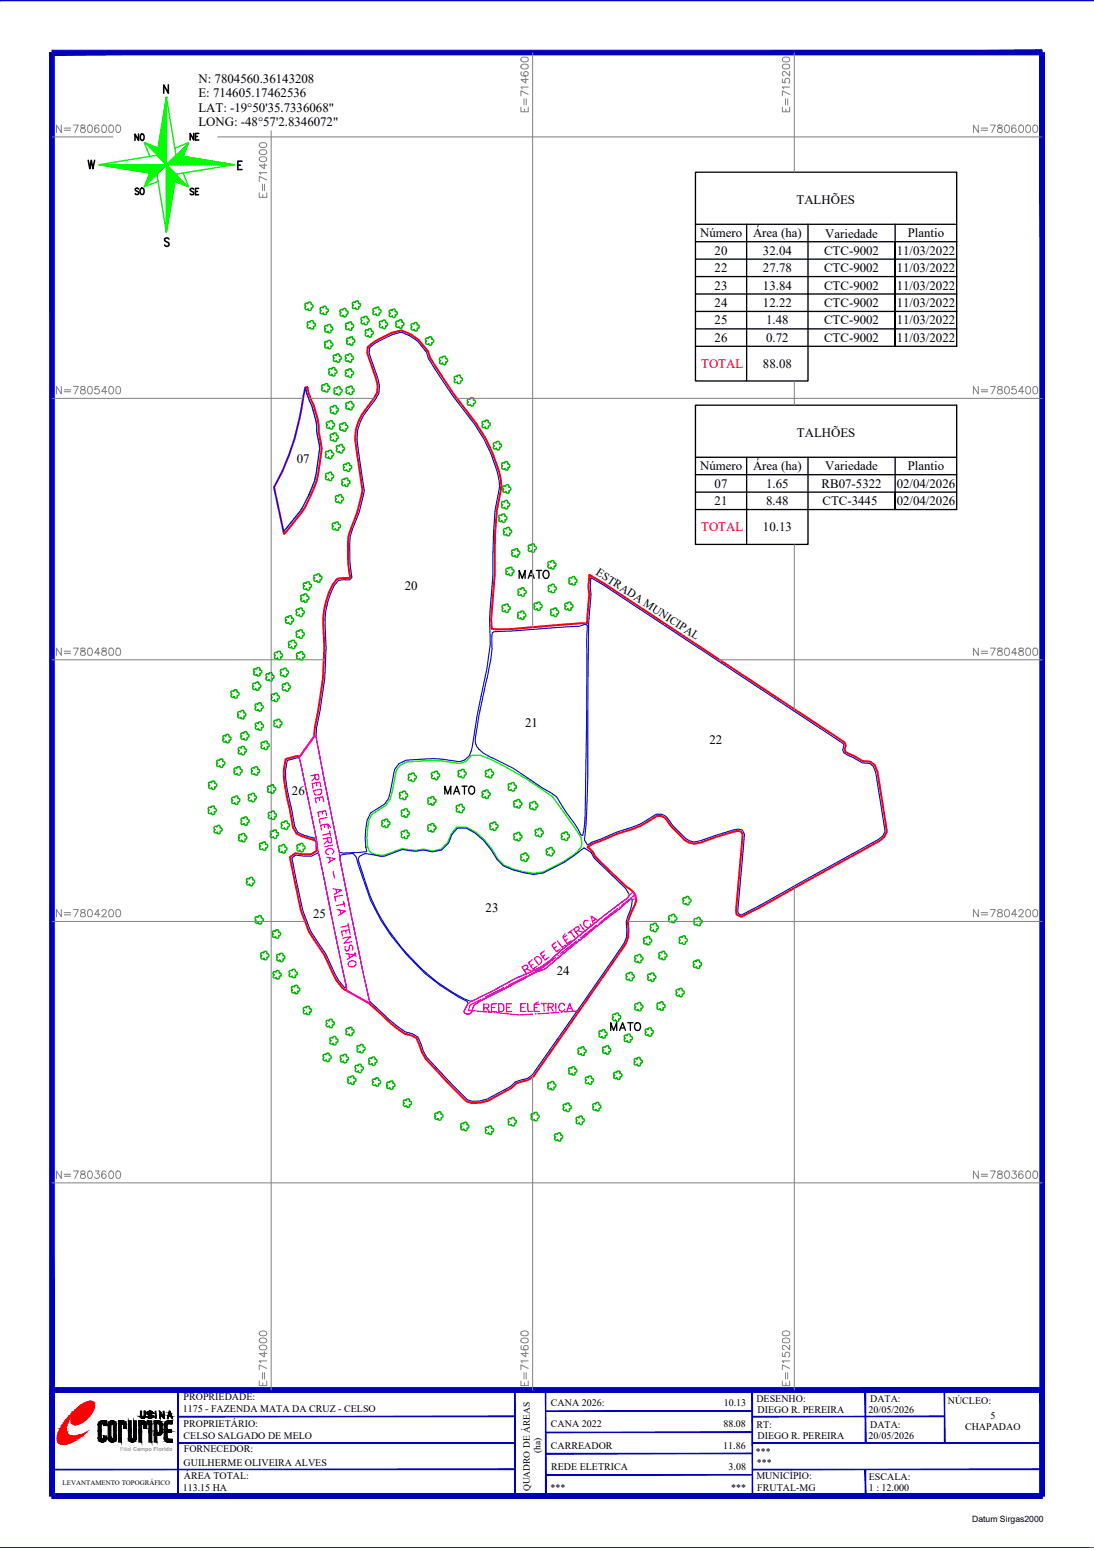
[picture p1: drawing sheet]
<svg xmlns="http://www.w3.org/2000/svg" width="210mm" height="297mm" viewBox="0 0 210 297" stroke-linecap="round" stroke-linejoin="round" font-family="sans-serif">
<defs><g id="words">
<g font-size="4.4">
<text x="24.7" y="28.2">NO</text>
<text x="35.3" y="28.2">NE</text>
<text x="98.4" y="112.2">MATO</text>
<text x="84" y="153.5">MATO</text>
<text x="116.1" y="199">MATO</text>
</g>
<g font-size="4.4" fill="#808080">
<text x="9.5" y="76.9">N=7805400</text>
<text x="185.6" y="76.9">N=7805400</text>
<text x="9.5" y="127">N=7804800</text>
<text x="185.6" y="127">N=7804800</text>
<text x="9.5" y="177.1">N=7804200</text>
<text x="185.6" y="177.1">N=7804200</text>
<text x="9.5" y="227.2">N=7803600</text>
<text x="185.6" y="227.2">N=7803600</text>
<text x="52.2" y="267.1" transform="rotate(-90 52.2 267.1)">E=714000</text>
<text x="102.3" y="267.1" transform="rotate(-90 102.3 267.1)">E=714600</text>
<text x="152.4" y="267.1" transform="rotate(-90 152.4 267.1)">E=715200</text>
</g>
<g font-size="4">
<text x="24.7" y="38.5">SO</text>
<text x="35.3" y="38.5">SE</text>
</g>
<g font-size="2.5">
<text x="38.1" y="15.9">N: 7804560.36143208</text>
<text x="38.1" y="18.7">E: 714605.17462536</text>
<text x="38.1" y="21.4">LAT: -19°50'35.7336068&quot;</text>
<text x="38.1" y="24.2">LONG: -48°57'2.8346072&quot;</text>
<text x="152.8" y="39.1">TALHÕES</text>
<text x="134.3" y="45.5">Número</text>
<text x="144.5" y="45.5">Área (ha)</text>
<text x="158.3" y="45.6">Variedade</text>
<text x="174.2" y="45.5">Plantio</text>
<text x="137.1" y="52.2">22</text>
<text x="137.1" y="48.9">20</text>
<text x="146.4" y="52.2">27.78</text>
<text x="146.4" y="48.9">32.04</text>
<text x="158.1" y="52.2">CTC-9002</text>
<text x="158.1" y="48.9">CTC-9002</text>
<text x="172" y="52.2">11/03/2022</text>
<text x="172" y="48.9">11/03/2022</text>
<text x="137.1" y="58.9">24</text>
<text x="137.1" y="55.6">23</text>
<text x="146.4" y="58.9">12.22</text>
<text x="146.4" y="55.6">13.84</text>
<text x="158.1" y="58.9">CTC-9002</text>
<text x="158.1" y="55.6">CTC-9002</text>
<text x="172" y="58.9">11/03/2022</text>
<text x="172" y="55.6">11/03/2022</text>
<text x="137.1" y="65.6">26</text>
<text x="137.1" y="62.3">25</text>
<text x="147" y="65.6">0.72</text>
<text x="147" y="62.2">1.48</text>
<text x="158.1" y="65.6">CTC-9002</text>
<text x="158.1" y="62.2">CTC-9002</text>
<text x="172" y="65.6">11/03/2022</text>
<text x="172" y="62.3">11/03/2022</text>
<text x="146.4" y="70.6">88.08</text>
<text x="152.9" y="83.8">TALHÕES</text>
<text x="56.9" y="88.9">07</text>
<text x="134.3" y="90.2">Número</text>
<text x="137.1" y="93.6">07</text>
<text x="144.5" y="90.2">Área (ha)</text>
<text x="147" y="93.6">1.65</text>
<text x="157.6" y="93.6">RB07-5322</text>
<text x="158.3" y="90.2">Variedade</text>
<text x="172" y="93.6">02/04/2026</text>
<text x="174.2" y="90.2">Plantio</text>
<text x="137.1" y="96.9">21</text>
<text x="146.4" y="101.9">10.13</text>
<text x="147" y="96.9">8.48</text>
<text x="157.8" y="96.9">CTC-3445</text>
<text x="172" y="96.9">02/04/2026</text>
<text x="77.7" y="113.2">20</text>
<text x="100.8" y="139.6">21</text>
<text x="136.1" y="142.7">22</text>
<text x="56" y="152.6">26</text>
<text x="60.1" y="176.1">25</text>
<text x="93.2" y="175">23</text>
<text x="106.8" y="187.1">24</text>
</g>
<g font-size="2.5" fill="#f00">
<text x="134.5" y="70.6">TOTAL</text>
<text x="134.5" y="101.9">TOTAL</text>
</g>
<text font-size="2.2" x="114.2" y="110.2" transform="rotate(33 114.2 110.2)">ESTRADA MUNICIPAL</text>
<g font-size="1.9">
<text x="35.2" y="268.7">PROPRIEDADE:</text>
<text x="105.7" y="269.8">CANA 2026:</text>
<text x="138.9" y="269.8">10.13</text>
<text x="145.1" y="269.1">DESENHO:</text>
<text x="167" y="269.1">DATA:</text>
<text x="181.9" y="269.4">NÚCLEO:</text>
<text x="35.1" y="270.9">1175 - FAZENDA MATA DA CRUZ - CELSO</text>
<text x="35.2" y="273.8">PROPRIETÁRIO:</text>
<text x="105.7" y="273.9">CANA 2022</text>
<text x="138.8" y="273.9">88.08</text>
<text x="145.1" y="274.1">RT:</text>
<text x="145.3" y="271">DIEGO R. PEREIRA</text>
<text x="166.7" y="271.1">20/05/2026</text>
<text x="167" y="274.1">DATA:</text>
<text x="185.2" y="274.4">CHAPADAO</text>
<text x="190" y="272.2">5</text>
<text x="35.2" y="281.3">GUILHERME OLIVEIRA ALVES</text>
<text x="35.2" y="276.1">CELSO SALGADO DE MELO</text>
<text x="35.3" y="278.7">FORNECEDOR:</text>
<text x="105.7" y="277.9">CARREADOR</text>
<text x="138.8" y="277.9">11.86</text>
<text x="145" y="279.2">***</text>
<text x="145.2" y="281.3">***</text>
<text x="145.3" y="276.1">DIEGO R. PEREIRA</text>
<text x="166.7" y="276.1">20/05/2026</text>
<text x="35.1" y="286">113.15 HA</text>
<text x="35.3" y="283.8">ÁREA TOTAL:</text>
<text x="105.6" y="286.1">***</text>
<text x="105.7" y="282">REDE ELETRICA</text>
<text x="139.8" y="282">3.08</text>
<text x="140.3" y="286.1">***</text>
<text x="145.1" y="283.8">MUNICÍPIO:</text>
<text x="145.3" y="286.1">FRUTAL-MG</text>
<text x="166.7" y="286.1">1 : 12.000</text>
<text x="166.7" y="284">ESCALA:</text>
</g>
<g font-size="1.8">
<text x="103.7" y="278.8" transform="rotate(-90 103.7 278.8)">(ha)</text>
<text x="101.7" y="286.2" transform="rotate(-90 101.7 286.2)">QUADRO DE ÁREAS</text>
</g>
<text font-size="1.7" x="186.5" y="292.1">Datum Sirgas2000</text>
<text font-size="1.3" x="12" y="284.9">LEVANTAMENTO TOPOGRÁFICO</text>
<text font-size="1.1" fill="#989898" x="23" y="278.4">Filial Campo Florido</text>
</g></defs>
<!-- layer: 0114001175 -->
<path d="M58.6 74.3h.4l.2 1.2a20.5 20.5 0 0 1 2 6.4l.1 1.5a10.1 10.1 0 0 1 .3 3.6l-.9 5.4a25.2 25.2 0 0 1-6.2 10.1l-1.9-9a47.9 47.9 0 0 0 5.7-17.7zM70.6 66.6l1.2-1 3.3-1.7 1.9-.5 1.8 .8 1.5 1.1 1.8 2.1 .4 1.2 4.6 7.1 4.3 5.6a29.1 29.1 0 0 1 4.7 10.8l.1 1.2a49.2 49.2 0 0 0-1.3 12.9v4.1l-.7 8.6 .1 1.7 .8 .2 2.9-.1 13.8-1.1 .8 .1 .5-5.7-.2-1.3 .2-2.4 2.6 1.6 46.4 30.6 .2 .6-.2 .7 .1 .5 3.3 1.7 1.5 .2 .8 .6 .6 1.4 1.6 10.4 .1 1-.5 1-.9 .8-22.2 12.3-4.3 2.2-.8-.4-.2-.8 1.3-14.6-.3-.5-.6-.2-.9 .2-3.2 1-3 1.1a3.2 3.2 0 0 1-3.9-1.4l-1.8-1.7-1.3-1.7-.6-.3h-.9a19.4 19.4 0 0 1-7.6 3.4l-4.7 1.9-1 .6 1 .9 .5 .9 1.1 1.2 4.9 4.7a2.9 2.9 0 0 1 1.9 2.5l-1.6 4.2v3l-.4 1.2-17.7 25.4-1.1 .7-2.2 .7-.9 .8-4.6 2.5-1.5 .4-1.6 .1-1-.4-3.1-3-4.7-5.2-.8-1.2-1-2.7-.9-.5-1.3-.3-1.8-1.2-5.2-4.8-4.7-2.6-1.4-1.6-2.4-5-2.9-4.5-1.6-4-2.1-10.2 1-.8 3 .2 1.1-.6v-1.8l-.3-.3-2.2-.6-1.3-.6-.7-1.3-.6-3.3a34.5 34.5 0 0 1-1.2-7.5l.4-2.2 2.2-.6h.5l2.8-3.8 .1-1.7a66 66 0 0 0 1.6-21 16.2 16.2 0 0 1 1.8-6.4l.9-1.1 1.1-.2h1.1l.3-.2a25.8 25.8 0 0 1-.4-7.7l.5-1.5a29.4 29.4 0 0 0 2.3-7.4l-1.2-7.7a8.8 8.8 0 0 1 2-8.2l1.2-1.6 .7-1.2 .2-1.3-.4-1.5-1.6-4.8z" fill="none" stroke="#f00" stroke-width=".38"/>
<!-- layer: 0114001175020 -->
<path d="M70.9 66.7l1.1-.8 1.4-.8 1.9-.9 1.7-.5 1.7 .8 1.4 1 1.7 2.1 .4 1.1 4.6 7.2 4.3 5.6a25.9 25.9 0 0 1 4.7 11.8l-.8 4.5-.3 4.3-.1 8.2a55 55 0 0 0-.6 11.4l.1 1.9-.7 4.7a175.8 175.8 0 0 0-2.9 15.7l-.5 1-.8 .8-1.1 .4a29.5 29.5 0 0 0-10.2-.3l-1.4 .6-.8 1.2-1.2 5.5-.8 1.1-2.6 1.7-.7 1.4a13.7 13.7 0 0 0 0 6l-4.5 .3-.8-.1-2.8-13.6-1.7-8.7 .1-1.7a66 66 0 0 0 1.7-20.9 16.3 16.3 0 0 1 1.7-6.4l.8-.9 .9-.2 1.3 .1 .4-.5a27.5 27.5 0 0 1-.3-7.8l.4-1.4a26.8 26.8 0 0 0 2.3-7.4l-1.2-7.9a8.5 8.5 0 0 1 2-8l1.2-1.5 .8-1.3 .1-1.5-.3-1.5-1.7-4.8z" fill="none" stroke="#00f" stroke-width=".21"/>
<!-- layer: 0114001175024 -->
<path d="M65.4 164.1l2.3-.3 .6 .6 2.8 8.4a42.4 42.4 0 0 0 17 18.6l1.6 .8 .1 .4-.8 1.4 .1 .4 .6 .2 .6-.1 .2-.3 .5-1.3 1.3-.9 7.4-3.8a16.5 16.5 0 0 1 4.8-2.2l6.1-5.1 8.5-6.7 1.9-1.7 .3 .1-.4 2.1-.8 2.2 .1 2.9-.4 1.2-17.7 25.3-.9 .7-2.3 .6-.9 .9-4.5 2.4-1.5 .4h-1.4l-.9-.3-7.8-8.1-.7-1.2-1-2.7-1.1-.6-1.3-.4a46.4 46.4 0 0 1-6.9-5.9l-5.7-27.2z" fill="none" stroke="#00f" stroke-width=".21"/>
<!-- layer: 0114001175026 -->
<path d="M55.1 145.9l1.9-.5 .4 .1 3.2 15.2-.3 .2-2-.6-1.2-.6-.5-1.1-.6-3.3a28.2 28.2 0 0 1-1.2-7.4z" fill="none" stroke="#00f" stroke-width=".21"/>
<!-- layer: MATO -->
<path d="M76.8 146.8l1.2-.6a29.4 29.4 0 0 1 10.2 .3l1.2-.4 1-1.1 1.8-.1a58.1 58.1 0 0 1 13.8 7.9l4 5.6 1.5 2.3a2.58 2.58 0 0 1-1.2 3.2l-2.1 1.4-4 2-1.8 .3-1.9-.3-2.1-.6-1.7-.7-1.2-1.3a12.6 12.6 0 0 0-6-6h-1.9l-1.1 1.4a3.6 3.6 0 0 1-5.3 2.8l-1.4 .3-2.6-.4-3.4 1.3-.7 .1-1.6-.4-.6-.4-.4-.9-.1-1.7 .3-3.3 .7-1.3 2.6-1.6 .8-1.2 1.2-5.6z" fill="none" stroke="#0f0" stroke-width=".25"/>
<!-- layer: 0114001175023 -->
<path d="M69 164.3l1-.5 3.1 .5h.7l3.4-1.3 2.6 .4 1.4-.3a3.7 3.7 0 0 0 5.5-2.9l1.1-1.3h1.7a12.6 12.6 0 0 1 5.8 6l1.3 1.2 1.8 .8 2 .6 2 .3 1.9-.3a30.1 30.1 0 0 0 7.8-4.8l1.4 .9 .4 .9 6.1 6 .7 1.1v.3l-.4 .6a212.4 212.4 0 0 0-14.7 11.8l-2 1.4-4.8 2.1-4.6 2.5-3.9 1.9a33.8 33.8 0 0 1-13.1-10.2 34.6 34.6 0 0 1-6.8-12l-1.7-5.1z" fill="none" stroke="#00f" stroke-width=".21"/>
<!-- layer: 0114001175022 -->
<path d="M113.4 110.9l2.2 1.2 46.2 30.6 .1 .4-.2 .8 .2 .6 3.5 1.9 1.5 .1 .6 .5 .5 1.2 1.8 11.3-.4 .9-.9 .7-26.3 14.5-.6-.3v-.6l1.2-14.6-.3-.8-.9-.2-1 .2-6.2 2a2.99 2.99 0 0 1-3.6-1.2l-1.8-1.7-1.3-1.8-.7-.4h-1.1a19.3 19.3 0 0 1-7.6 3.5l-4.8 1.9-.8 .6-.6-1a159.1 159.1 0 0 0 .7-20.8l.1-20.8 .5-5.6-.2-1.4z" fill="none" stroke="#00f" stroke-width=".21"/>
<!-- layer: 0114001175025 -->
<path d="M56 164.6l.7-.5 1.6 .2h1.5l1.3-.7 5.4 25.7-.3 .3-1.3-1.6-2.4-4.9-2.9-4.5-1.5-3.9z" fill="none" stroke="#00f" stroke-width=".21"/>
<!-- layer: 0 -->
<g fill="none" stroke="#f0f" stroke-width=".25">
<path d="M114.5 177.5l-3.1 2.5M114.9 177.2h.1M118.4 174.4l-3.1 2.5M118.8 174.1h.1M121.8 171.7l-2.5 2.1M92.2 191.8l-2 1-.3 1.1 4.4 .4M92.7 191.6h.1M94.8 194.3h.1M95.3 194.3l4.4 .5 2.5-.2M96.7 189.5l-3.6 1.8M97.1 189.3h.1M101.1 187.2l-3.5 1.8"/>
<path d="M101.6 187h.1M102.7 194.5h.1M106.6 183.7l-2.5 2-2.1 1.1M107 183.4h.1M107.2 194.3l-4 .2M107.7 194.2h.1M110.6 180.6l-3.2 2.5M110.7 194l-2.5 .2M111 180.3h.1"/>
</g>
<!-- layer: MATO -->
<g fill="none" stroke="#00b800" stroke-width=".25">
<path d="M58.5 58.3l.3-.1 .3 .1a.34 .34 0 0 1 .4-.4 .34 .34 0 0 1 .2 .5 .33 .33 0 0 1 .4 .4 .33 .33 0 0 1-.4 .3v.2a.3 .3 0 0 1-.3 .3 .3 .3 0 0 1-.3-.3 .35 .35 0 0 1-.5 0 .35 .35 0 0 1 .1-.5l-.2-.2zM68.2 59a.32 .32 0 0 0 .3 .4 .32 .32 0 0 0 .3-.3v-.2a.32 .32 0 0 0 .4-.3 .32 .32 0 0 0-.3-.4h-.2a.33 .33 0 0 0-.1-.5 .33 .33 0 0 0-.4 .4 .32 .32 0 0 0-.6 0 .32 .32 0 0 0 .2 .5l-.1 .1a.33 .33 0 0 0 0 .5 .33 .33 0 0 0 .5-.1M71.6 59.3l.2-.2 .3 .2a.33 .33 0 0 1 .4-.4 .33 .33 0 0 1 .2 .5 .33 .33 0 0 1 .4 .3 .33 .33 0 0 1-.4 .4l.1 .2a.32 .32 0 0 1-.3 .3 .32 .32 0 0 1-.4-.3 .33 .33 0 0 1-.5 0 .33 .33 0 0 1 .2-.5l-.3-.3zM74.7 59.6l.4-.1 .1 .1a.34 .34 0 0 1 .5-.3 .34 .34 0 0 1 .2 .5 .31 .31 0 0 1 .3 .3 .31 .31 0 0 1-.4 .3l.1 .2a.32 .32 0 0 1-.3 .3 .32 .32 0 0 1-.3-.3 .32 .32 0 0 1-.6 0 .32 .32 0 0 1 .2-.5l-.3-.2zM59.5 62.9a.33 .33 0 0 1-.5-.1 .33 .33 0 0 1 .1-.5 .33 .33 0 0 1-.1-.5 .33 .33 0 0 1 .5 0 .33 .33 0 0 1 .4-.3 .33 .33 0 0 1 .2 .5 .32 .32 0 0 1 .4 .3 .32 .32 0 0 1-.4 .3l.1 .3a.32 .32 0 0 1-.3 .3 .32 .32 0 0 1-.3-.3M61.8 73.9h.5a.32 .32 0 0 1 .4-.3 .32 .32 0 0 1 .2 .5 .33 .33 0 0 1 .4 .3 .33 .33 0 0 1-.4 .3v.3a.32 .32 0 0 1-.3 .3 .32 .32 0 0 1-.3-.4 .33 .33 0 0 1-.5 0 .33 .33 0 0 1 .1-.5l-.2-.2zM62 60.1a.32 .32 0 0 0 .3 .3 .32 .32 0 0 0 .4-.3l-.1-.2a.33 .33 0 0 0 .4-.4 .33 .33 0 0 0-.4-.2 .33 .33 0 0 0-.2-.5 .33 .33 0 0 0-.4 .3 .32 .32 0 0 0-.5 0 .32 .32 0 0 0 .1 .5 .33 .33 0 0 0-.1 .5 .33 .33 0 0 0 .5 0M62.4 65.6l.3-.1 .2 .1a.34 .34 0 0 1 .4-.3 .34 .34 0 0 1 .2 .5 .31 .31 0 0 1 .4 .3 .31 .31 0 0 1-.4 .3v.3a.32 .32 0 0 1-.3 .3 .32 .32 0 0 1-.3-.4 .33 .33 0 0 1-.5 .1 .33 .33 0 0 1 .1-.5l-.2-.3zM62.4 62.6l.5-.1a.32 .32 0 0 1 .4-.2 .32 .32 0 0 1 .2 .4 .32 .32 0 0 1 .3 .3 .32 .32 0 0 1-.3 .4v.2a.32 .32 0 0 1-.3 .3 .32 .32 0 0 1-.3-.3 .35 .35 0 0 1-.6 0 .35 .35 0 0 1 .2-.5l-.2-.2zM63.2 70.8l.3-.1 .1 .2a.34 .34 0 0 1 .5-.4 .34 .34 0 0 1 .2 .5 .31 .31 0 0 1 .3 .3 .31 .31 0 0 1-.3 .3v.3a.32 .32 0 0 1-.3 .3 .32 .32 0 0 1-.3-.4 .32 .32 0 0 1-.5 .1 .32 .32 0 0 1 .1-.5l-.2-.3zM64 68.2l.1-.1 .4 .1a.34 .34 0 0 1 .4-.3 .34 .34 0 0 1 .3 .5 .31 .31 0 0 1 .3 .3 .31 .31 0 0 1-.4 .3l.1 .2a.32 .32 0 0 1-.3 .3 .32 .32 0 0 1-.3-.3 .33 .33 0 0 1-.6 .1 .33 .33 0 0 1 .1-.6l-.2-.2zM64 79.1a.32 .32 0 0 0 .3 .3 .32 .32 0 0 0 .3-.3l-.1-.2a.34 .34 0 0 0 .4-.1 .34 .34 0 0 0 0-.4 .34 .34 0 0 1-.4-.5 .37 .37 0 0 0-.4-.1 .37 .37 0 0 0-.2 .3 .32 .32 0 0 0-.5 .1 .32 .32 0 0 0 .2 .4 .34 .34 0 0 0-.2 .6 .34 .34 0 0 0 .6-.1"/>
<path d="M64.1 74.5h.5a.35 .35 0 0 1 .3-.3 .35 .35 0 0 1 .4 .2l-.1 .3a.33 .33 0 0 1 .5 .3 .33 .33 0 0 1-.4 .3v.3a.32 .32 0 0 1-.3 .2 .32 .32 0 0 1-.3-.3 .33 .33 0 0 1-.5 0 .33 .33 0 0 1 .1-.5l-.2-.2zM65.8 60.5a.32 .32 0 0 0 .3 .3 .32 .32 0 0 0 .4-.3l-.1-.2a.33 .33 0 0 0 .4-.3 .33 .33 0 0 0-.4-.3 .33 .33 0 0 0-.2-.5 .33 .33 0 0 0-.4 .3 .31 .31 0 0 0-.5 0 .31 .31 0 0 0 .1 .5 .33 .33 0 0 0-.1 .5 .33 .33 0 0 0 .5 0M66.3 68.2l.1-.1 .4 .1a.32 .32 0 0 1 .4-.3 .32 .32 0 0 1 .2 .5 .33 .33 0 0 1 .4 .3 .33 .33 0 0 1-.4 .3l.1 .2a.32 .32 0 0 1-.4 .3 .32 .32 0 0 1-.3-.3 .33 .33 0 0 1-.5 0 .33 .33 0 0 1 .2-.5l-.2-.2zM66.4 77.3l.4-.1 .1 .2a.33 .33 0 0 1 .4-.4 .33 .33 0 0 1 .2 .5 .32 .32 0 0 1 .4 .3 .32 .32 0 0 1-.4 .3l.1 .3a.34 .34 0 0 1-.4 .3 .34 .34 0 0 1-.3-.4 .33 .33 0 0 1-.5 0 .33 .33 0 0 1 .1-.5l-.2-.1zM66.5 64.9h.5a.34 .34 0 0 1 .4-.3 .34 .34 0 0 1 .2 .5 .33 .33 0 0 1 .5 .3 .33 .33 0 0 1-.4 .3v.3a.32 .32 0 0 1-.3 .3 .32 .32 0 0 1-.3-.4 .33 .33 0 0 1-.5 0 .33 .33 0 0 1 .1-.5l-.2-.2zM66.8 72.1a.32 .32 0 0 0 .3 .3 .32 .32 0 0 0 .4-.3l-.1-.2h.2a.33 .33 0 0 0 .2-.4 .33 .33 0 0 0-.4-.2 .34 .34 0 0 0-.2-.5 .34 .34 0 0 0-.4 .3 .31 .31 0 0 0-.5 0 .31 .31 0 0 0 .2 .5 .33 .33 0 0 0-.2 .5 .33 .33 0 0 0 .5 0M66.9 63.1a.32 .32 0 0 0 .3 .3 .32 .32 0 0 0 .3-.3v-.2h.1a.33 .33 0 0 0 .3-.4 .33 .33 0 0 0-.4-.2 .34 .34 0 0 0-.2-.5 .34 .34 0 0 0-.5 .3 .31 .31 0 0 0-.5 0 .31 .31 0 0 0 .2 .5 .33 .33 0 0 0-.1 .5 .33 .33 0 0 0 .5 0M67 75.4a.32 .32 0 0 0 .3 .3 .32 .32 0 0 0 .3-.3v-.2a.33 .33 0 0 0 .4-.3 .33 .33 0 0 0-.4-.3 .33 .33 0 0 0-.2-.5 .33 .33 0 0 0-.4 .3 .34 .34 0 0 0-.6 0 .34 .34 0 0 0 .2 .6 .31 .31 0 0 0-.1 .4 .31 .31 0 0 0 .5 0M69.3 61l.2-.1h.3a.32 .32 0 0 1 .5-.2 .32 .32 0 0 1 .1 .5 .32 .32 0 0 1 .4 .3 .32 .32 0 0 1-.4 .3l.1 .2a.32 .32 0 0 1-.3 .3 .32 .32 0 0 1-.3-.3 .35 .35 0 0 1-.6 0 .35 .35 0 0 1 .2-.5l-.2-.2zM70.1 63.4l.2-.1 .3 .1a.34 .34 0 0 1 .4-.3 .34 .34 0 0 1 .2 .5 .31 .31 0 0 1 .4 .3 .31 .31 0 0 1-.4 .3l.1 .2a.32 .32 0 0 1-.3 .3 .32 .32 0 0 1-.3-.3 .32 .32 0 0 1-.6 0 .32 .32 0 0 1 .2-.5l-.2-.2zM73.4 62.7a.32 .32 0 0 0 .3 .4 .32 .32 0 0 0 .3-.3v-.2l.3-.1 .1-.2-.1-.3-.3-.1a.33 .33 0 0 0-.2-.5 .33 .33 0 0 0-.4 .4 .33 .33 0 0 0-.6-.1 .33 .33 0 0 0 .2 .6 .34 .34 0 0 0-.1 .5 .34 .34 0 0 0 .5 0M76 61.7l.4-.1 .1 .1a.32 .32 0 0 1 .4-.3 .32 .32 0 0 1 .2 .4 .33 .33 0 0 1 .4 .3 .33 .33 0 0 1-.4 .4l.1 .2a.32 .32 0 0 1-.4 .3 .32 .32 0 0 1-.3-.3 .32 .32 0 0 1-.5 0 .32 .32 0 0 1 .2-.5l-.3-.2z"/>
<path d="M78.9 62.3l.2-.2 .3 .1a.34 .34 0 0 1 .4-.3 .34 .34 0 0 1 .3 .5 .31 .31 0 0 1 .3 .3 .31 .31 0 0 1-.3 .3v.2a.32 .32 0 0 1-.3 .3 .32 .32 0 0 1-.3-.3 .32 .32 0 0 1-.6 0 .32 .32 0 0 1 .2-.5l-.2-.1zM81.7 64.9h.5a.34 .34 0 0 1 .3-.3 .34 .34 0 0 1 .3 .4v.1a.33 .33 0 0 1 .4 .3 .33 .33 0 0 1-.4 .3l.1 .3a.32 .32 0 0 1-.3 .2 .32 .32 0 0 1-.3-.3 .33 .33 0 0 1-.6 .1 .33 .33 0 0 1 .2-.6l-.3-.2zM84.4 68.7l.4-.1 .1 .1a.32 .32 0 0 1 .4-.4 .32 .32 0 0 1 .2 .5 .33 .33 0 0 1 .4 .3 .33 .33 0 0 1-.4 .4l.1 .2a.32 .32 0 0 1-.4 .3 .32 .32 0 0 1-.3-.3 .32 .32 0 0 1-.5 0 .32 .32 0 0 1 .1-.5l-.2-.3zM87.2 72.3h.5a.35 .35 0 0 1 .5-.3l.1 .2a.32 .32 0 0 0 .4 .4v.3l-.4 .2 .1 .2a.32 .32 0 0 1-.3 .3 .32 .32 0 0 1-.3-.3 .33 .33 0 0 1-.6 0 .33 .33 0 0 1 .2-.5l-.3-.3zM89.7 76.6l.5-.1a.32 .32 0 0 1 .5-.2 .32 .32 0 0 1 .1 .5 .33 .33 0 0 1 .4 .3 .33 .33 0 0 1-.4 .3l.1 .3a.32 .32 0 0 1-.3 .2 .32 .32 0 0 1-.3-.3 .33 .33 0 0 1-.6 0 .33 .33 0 0 1 .2-.5l-.2-.1zM62.5 86.7l.4-.1 .1 .1a.33 .33 0 0 1 .4-.3 .33 .33 0 0 1 .2 .5 .32 .32 0 0 1 .4 .3 .32 .32 0 0 1-.4 .3l.1 .2a.32 .32 0 0 1-.4 .3 .32 .32 0 0 1-.3-.3 .33 .33 0 0 1-.5 0 .33 .33 0 0 1 .2-.5l-.3-.2zM62.6 90.8l.4 .1a.34 .34 0 0 1 .4-.3 .34 .34 0 0 1 .2 .5 .32 .32 0 0 1 .4 .3 .32 .32 0 0 1-.4 .3l.1 .2a.32 .32 0 0 1-.3 .3 .32 .32 0 0 1-.4-.3 .33 .33 0 0 1-.5 0 .33 .33 0 0 1 .2-.5l-.3-.2zM62.7 81.1l.1-.2 .4 .1a.32 .32 0 0 1 .4-.3 .32 .32 0 0 1 .2 .5 .33 .33 0 0 1 .4 .3 .33 .33 0 0 1-.4 .3l.1 .3a.32 .32 0 0 1-.4 .3 .32 .32 0 0 1-.3-.4 .35 .35 0 0 1-.5 .1 .35 .35 0 0 1 .1-.6l-.2-.1zM63.4 83.4l.2-.1h.3a.33 .33 0 0 1 .5-.2 .33 .33 0 0 1 .1 .5 .33 .33 0 0 1 .4 .3 .33 .33 0 0 1-.4 .3l.1 .2a.32 .32 0 0 1-.3 .3 .32 .32 0 0 1-.3-.3 .33 .33 0 0 1-.6 0 .33 .33 0 0 1 .2-.5l-.2-.1zM64.4 95.2l.2-.1 .3 .1a.34 .34 0 0 1 .4-.3 .34 .34 0 0 1 .2 .5 .31 .31 0 0 1 .4 .3 .31 .31 0 0 1-.4 .3l.1 .3a.32 .32 0 0 1-.4 .2 .32 .32 0 0 1-.3-.3 .32 .32 0 0 1-.5 0 .32 .32 0 0 1 .2-.5l-.3-.2zM65.2 86.6a.32 .32 0 0 0 .2 .3 .32 .32 0 0 0 .4-.3l-.1-.2h.3l.1-.3-.1-.3h-.3a.33 .33 0 0 0-.2-.5 .33 .33 0 0 0-.4 .3 .32 .32 0 0 0-.6 0 .32 .32 0 0 0 .2 .5 .33 .33 0 0 0-.1 .5 .33 .33 0 0 0 .5 0M65.2 81.5l.2-.2 .3 .1a.33 .33 0 0 1 .5-.3 .33 .33 0 0 1 .1 .5 .33 .33 0 0 1 .5 .3 .33 .33 0 0 1-.5 .3l.1 .3a.34 .34 0 0 1-.3 .3 .34 .34 0 0 1-.4-.3 .33 .33 0 0 1-.5-.1 .33 .33 0 0 1 .2-.5l-.2-.2z"/>
<path d="M65.6 92.1l.2-.2 .3 .2a.34 .34 0 0 1 .5-.4 .34 .34 0 0 1 .2 .5 .33 .33 0 0 1 .4 .3 .33 .33 0 0 1-.4 .4v.2a.34 .34 0 0 1-.3 .3 .34 .34 0 0 1-.4-.3 .32 .32 0 0 1-.5-.1 .32 .32 0 0 1 .2-.4l-.2-.2zM65.9 89.2l.1-.1a.31 .31 0 0 0 .5-.2h.1a.32 .32 0 0 1 .4 0 .32 .32 0 0 1 .1 .4 .33 .33 0 0 1 .4 .3 .33 .33 0 0 1-.4 .3v.3a.32 .32 0 0 1-.3 .3 .32 .32 0 0 1-.3-.3 .34 .34 0 0 1-.5 0 .34 .34 0 0 1 .1-.6l-.2-.2zM92.5 80.9h.5a.33 .33 0 0 1 .5-.3 .33 .33 0 0 1 .1 .5 .33 .33 0 0 1 .5 .3 .33 .33 0 0 1-.4 .3v.3a.32 .32 0 0 1-.3 .2 .32 .32 0 0 1-.3-.3 .33 .33 0 0 1-.5 .1 .33 .33 0 0 1 .1-.6l-.2-.1zM95.2 86a.32 .32 0 0 0 .3 .3 .32 .32 0 0 0 .4-.3l-.1-.2a.32 .32 0 0 0 .4-.3 .32 .32 0 0 0-.3-.3h-.1a.33 .33 0 0 0-.2-.5 .33 .33 0 0 0-.4 .3 .32 .32 0 0 0-.5 .1 .32 .32 0 0 0 .2 .4l-.2 .1a.33 .33 0 0 0 .1 .5 .33 .33 0 0 0 .4-.1M95.8 98.9l.3-.1 .2 .2a.32 .32 0 0 1 .3-.4 .32 .32 0 0 1 .3 .5 .33 .33 0 0 1 .4 .3 .33 .33 0 0 1-.4 .3v.3a.32 .32 0 0 1-.3 .3 .32 .32 0 0 1-.3-.4 .34 .34 0 0 1-.5 .1 .34 .34 0 0 1 .1-.6l-.2-.1zM96.3 88.9l.2-.1h.3a.33 .33 0 0 1 .4-.2 .33 .33 0 0 1 .2 .5 .33 .33 0 0 1 .4 .3 .33 .33 0 0 1-.4 .3l.1 .2a.32 .32 0 0 1-.3 .3 .32 .32 0 0 1-.3-.3 .34 .34 0 0 1-.6 0 .34 .34 0 0 1 .1-.5l-.1-.1zM96.3 96.4l.2-.2 .3 .1a.34 .34 0 0 1 .4-.3 .34 .34 0 0 1 .2 .5 .32 .32 0 0 1 .4 .3 .32 .32 0 0 1-.4 .3l.1 .3a.3 .3 0 0 1-.4 .2 .3 .3 0 0 1-.2-.2 .35 .35 0 0 1-.6 0 .35 .35 0 0 1 .1-.6l-.2-.1zM96.5 93.4l.3-.2 .2 .1a.33 .33 0 0 1 .4-.3 .33 .33 0 0 1 .2 .5 .32 .32 0 0 1 .4 .3 .32 .32 0 0 1-.4 .3l.1 .3a.34 .34 0 0 1-.3 .2 .34 .34 0 0 1-.3-.1v-.2a.34 .34 0 0 1-.6 .1 .34 .34 0 0 1 .1-.6l-.2-.1zM54.8 118.5l.2-.2 .3 .2a.34 .34 0 0 1 .5-.4 .34 .34 0 0 1 .2 .5 .31 .31 0 0 1 .3 .3 .31 .31 0 0 1-.3 .3v.3a.32 .32 0 0 1-.3 .3 .32 .32 0 0 1-.3-.3 .32 .32 0 0 1-.6 0 .32 .32 0 0 1 .2-.5l-.3-.3zM57.4 118a.32 .32 0 0 0 .3 .3 .32 .32 0 0 0 .4-.3l-.1-.2 .4-.1v-.4l-.4-.1a.34 .34 0 0 0-.2-.6 .34 .34 0 0 0-.4 .4 .31 .31 0 0 0-.5 0 .31 .31 0 0 0 .1 .5 .33 .33 0 0 0-.1 .5 .33 .33 0 0 0 .5 0M57.7 114.3l.2-.1 .4 .1a.34 .34 0 0 1 .4-.3 .34 .34 0 0 1 .2 .5 .31 .31 0 0 1 .4 .3 .31 .31 0 0 1-.4 .2v.3a.32 .32 0 0 1-.3 .3 .32 .32 0 0 1-.3-.3 .32 .32 0 0 1-.5 0 .32 .32 0 0 1 .1-.5l-.2-.2zM58.8 112.9a.32 .32 0 0 0 .3 .4 .32 .32 0 0 0 .3-.3v-.2a.35 .35 0 0 0 .4-.4 .35 .35 0 0 0-.4-.3 .32 .32 0 0 0-.3-.5 .32 .32 0 0 0-.3 .4 .33 .33 0 0 0-.6 0 .33 .33 0 0 0 .2 .5 .34 .34 0 0 0-.2 .5 .34 .34 0 0 0 .6 0"/>
<path d="M60.2 110.4l.6-.1a.3 .3 0 0 1 .4-.2 .3 .3 0 0 1 .1 .5 .33 .33 0 0 1 .5 .3 .33 .33 0 0 1-.4 .3v.2a.32 .32 0 0 1-.3 .3 .32 .32 0 0 1-.3-.3 .33 .33 0 0 1-.5 0 .33 .33 0 0 1 .1-.5l-.2-.2zM63.8 100.5l.2-.1 .3 .1a.34 .34 0 0 1 .4-.4 .34 .34 0 0 1 .2 .6 .31 .31 0 0 1 .4 .3 .31 .31 0 0 1-.4 .2l.1 .3a.32 .32 0 0 1-.4 .3 .32 .32 0 0 1-.3-.3 .34 .34 0 0 1-.5 0 .34 .34 0 0 1 .2-.5l-.2-.2zM96.4 116.2l.5-.1a.32 .32 0 0 1 .4-.2 .32 .32 0 0 1 .2 .5 .33 .33 0 0 1 .4 .3 .33 .33 0 0 1-.4 .3l.1 .2a.32 .32 0 0 1-.4 .3 .32 .32 0 0 1-.3-.3 .34 .34 0 0 1-.5 0 .34 .34 0 0 1 .1-.5l-.2-.2zM96.6 101.5h.5a.36 .36 0 0 1 .3-.3 .36 .36 0 0 1 .4 .2l-.1 .3a.33 .33 0 0 1 .5 .3 .33 .33 0 0 1-.4 .3v.3a.32 .32 0 0 1-.3 .2 .32 .32 0 0 1-.3-.3 .33 .33 0 0 1-.5 0 .33 .33 0 0 1 .1-.5l-.2-.2zM98.8 106.6a.34 .34 0 0 0 .3 .3 .34 .34 0 0 0 .3-.3v-.2h.1a.33 .33 0 0 0 .2-.3 .33 .33 0 0 0-.2-.3h-.1a.34 .34 0 0 0-.2-.5 .34 .34 0 0 0-.5 .3 .33 .33 0 0 0-.5 .1 .33 .33 0 0 0 .2 .5 .32 .32 0 0 0-.1 .5 .32 .32 0 0 0 .5-.1M99.4 113.1h.5a.34 .34 0 0 1 .4-.3 .34 .34 0 0 1 .3 .3l-.1 .2a.33 .33 0 0 1 .5 .3 .33 .33 0 0 1-.4 .3v.3a.32 .32 0 0 1-.3 .2 .32 .32 0 0 1-.3-.3 .33 .33 0 0 1-.6 0 .33 .33 0 0 1 .2-.5l-.2-.2zM99.4 117.5h.5a.32 .32 0 0 1 .4-.2 .32 .32 0 0 1 .2 .4 .33 .33 0 0 1 .4 .3 .33 .33 0 0 1-.4 .3l.1 .3a.34 .34 0 0 1-.4 .3 .34 .34 0 0 1-.3-.3 .33 .33 0 0 1-.5 0 .33 .33 0 0 1 .1-.5 .31 .31 0 0 1-.2-.3 .31 .31 0 0 1 .1-.3zM101.4 104.6l.3-.1 .2 .2 .1-.3a.32 .32 0 0 1 .4 0 .32 .32 0 0 1 .1 .4 .33 .33 0 0 1 .4 .3 .33 .33 0 0 1-.4 .4v.1a.31 .31 0 0 1-.2 .4 .31 .31 0 0 1-.4-.3 .33 .33 0 0 1-.5 0 .33 .33 0 0 1 .2-.5 .34 .34 0 0 1-.2-.6zM102.5 115.9l.2-.2 .3 .2a.34 .34 0 0 1 .4-.4 .34 .34 0 0 1 .2 .5 .31 .31 0 0 1 .4 .3 .31 .31 0 0 1-.4 .3l.1 .3a.32 .32 0 0 1-.4 .3 .32 .32 0 0 1-.3-.4 .32 .32 0 0 1-.5 .1 .32 .32 0 0 1 .2-.5l-.3-.3zM105.2 112.4l.3-.1 .2 .1v-.1a.33 .33 0 0 1 .5-.2 .33 .33 0 0 1 .1 .5 .33 .33 0 0 1 .5 .3 .33 .33 0 0 1-.5 .3l.1 .3a.32 .32 0 0 1-.3 .2 .32 .32 0 0 1-.3-.3 .34 .34 0 0 1-.5 .1 .34 .34 0 0 1 .1-.6l-.2-.2zM106.3 118a.32 .32 0 0 0 .3 .3 .32 .32 0 0 0 .3-.3l-.1-.2 .4-.1v-.4l-.4-.1a.34 .34 0 0 0-.2-.6 .34 .34 0 0 0-.4 .4 .32 .32 0 0 0-.5 0 .32 .32 0 0 0 .1 .5 .33 .33 0 0 0-.1 .5 .33 .33 0 0 0 .5 0M108.4 115.9l.2-.2 .3 .2a.34 .34 0 0 1 .5-.4 .34 .34 0 0 1 .2 .5 .31 .31 0 0 1 .3 .3 .31 .31 0 0 1-.3 .3v.3a.32 .32 0 0 1-.3 .3 .32 .32 0 0 1-.3-.4 .32 .32 0 0 1-.6 .1 .32 .32 0 0 1 .2-.5l-.3-.3z"/>
<path d="M109.2 111l.1-.1h.4a.32 .32 0 0 1 .4-.3 .32 .32 0 0 1 .2 .5 .32 .32 0 0 1 .4 .3 .32 .32 0 0 1-.4 .3l.1 .3a.35 .35 0 0 1-.4 .3 .35 .35 0 0 1-.3-.3 .33 .33 0 0 1-.5-.1 .33 .33 0 0 1 .1-.5l-.2-.1zM44.4 132.7h.5a.32 .32 0 0 1 .4-.4 .32 .32 0 0 1 .2 .5 .33 .33 0 0 1 .4 .3 .33 .33 0 0 1-.4 .4l.1 .2a.32 .32 0 0 1-.4 .3 .32 .32 0 0 1-.3-.3 .33 .33 0 0 1-.5 0 .33 .33 0 0 1 .1-.5l-.2-.2zM46.2 137.7a.33 .33 0 0 1-.5-.1 .33 .33 0 0 1 .1-.5 .31 .31 0 0 1-.1-.4 .31 .31 0 0 1 .4-.1 .34 .34 0 0 1 .5-.3 .34 .34 0 0 1 .2 .5 .32 .32 0 0 1 .4 .3 .32 .32 0 0 1-.4 .3l.1 .3a.32 .32 0 0 1-.4 .3 .32 .32 0 0 1-.3-.3M48.5 131.2h.5a.33 .33 0 0 1 .4-.3 .33 .33 0 0 1 .3 .4 .33 .33 0 0 1 .4 .4 .33 .33 0 0 1-.4 .3v.2a.32 .32 0 0 1-.3 .3 .32 .32 0 0 1-.3-.3 .33 .33 0 0 1-.6 0 .33 .33 0 0 1 .2-.5l-.2-.2zM49 135.1l.5 .1v-.2a.31 .31 0 0 1 .5-.1 .31 .31 0 0 1 .1 .4 .33 .33 0 0 1 .4 .3 .33 .33 0 0 1-.4 .4l.1 .2a.32 .32 0 0 1-.4 .3 .32 .32 0 0 1-.3-.3 .33 .33 0 0 1-.5 0 .33 .33 0 0 1 .1-.5l-.2-.2zM49 138.8l.4-.1 .1 .1a.33 .33 0 0 1 .4-.3 .33 .33 0 0 1 .3 .5 .32 .32 0 0 1 .3 .3 .32 .32 0 0 1-.3 .3v.3a.32 .32 0 0 1-.3 .3 .32 .32 0 0 1-.3-.4 .33 .33 0 0 1-.6 0 .33 .33 0 0 1 .2-.5l-.2-.2zM49.3 129.4a.32 .32 0 0 0 .3 .3 .32 .32 0 0 0 .3-.3l-.1-.2a.33 .33 0 0 0 .5-.3 .33 .33 0 0 0-.5-.3 .33 .33 0 0 0-.2-.5 .33 .33 0 0 0-.4 .3 .33 .33 0 0 0-.5 0 .33 .33 0 0 0 .2 .5 .34 .34 0 0 0-.2 .6 .34 .34 0 0 0 .6-.1M51.6 130.4a.32 .32 0 0 0 .3 .3 .32 .32 0 0 0 .3-.3v-.2a.32 .32 0 0 0 .4-.3 .32 .32 0 0 0-.4-.3 .34 .34 0 0 0-.2-.5 .34 .34 0 0 0-.4 .3h-.1a.32 .32 0 0 0-.4 .1 .32 .32 0 0 0 .1 .4 .33 .33 0 0 0-.1 .5 .33 .33 0 0 0 .5 0M52.1 133.3l.1-.1 .4 .1a.34 .34 0 0 1 .4-.3 .34 .34 0 0 1 .2 .5 .31 .31 0 0 1 .4 .3 .31 .31 0 0 1-.4 .3l.1 .3a.34 .34 0 0 1-.4 .2 .34 .34 0 0 1-.3-.3 .33 .33 0 0 1-.5 0 .33 .33 0 0 1 .1-.5l-.2-.2zM52.6 138.3l.1-.1 .4 .1a.33 .33 0 0 1 .4-.3 .33 .33 0 0 1 .2 .5 .32 .32 0 0 1 .4 .3 .32 .32 0 0 1-.4 .3l.1 .2a.34 .34 0 0 1-.4 .3 .34 .34 0 0 1-.3-.3 .33 .33 0 0 1-.5 0 .33 .33 0 0 1 .1-.5l-.2-.2zM52.7 125.3l.1-.1 .4 .1a.32 .32 0 0 1 .4-.3 .32 .32 0 0 1 .2 .4 .32 .32 0 0 1 .4 .3 .32 .32 0 0 1-.4 .4l.1 .2a.32 .32 0 0 1-.3 .3 .32 .32 0 0 1-.3-.3 .34 .34 0 0 1-.6 0 .34 .34 0 0 1 .1-.5l-.2-.2zM53.8 128.6l.3-.2 .3 .2v-.2a.33 .33 0 0 1 .4-.2 .33 .33 0 0 1 .1 .5 .33 .33 0 0 1 .5 .3 .33 .33 0 0 1-.4 .4 .33 .33 0 0 1 0 .4 .33 .33 0 0 1-.5 0l-.1-.2a.33 .33 0 0 1-.5 0 .33 .33 0 0 1 .1-.5l-.2-.3z"/>
<path d="M54.2 131.3l.2-.1 .3 .1a.34 .34 0 0 1 .5-.3 .34 .34 0 0 1 .2 .5 .31 .31 0 0 1 .4 .3 .31 .31 0 0 1-.5 .3l.1 .3a.32 .32 0 0 1-.3 .3 .32 .32 0 0 1-.3-.4 .33 .33 0 0 1-.6 .1 .33 .33 0 0 1 .2-.5l-.3-.3zM55.4 123.1l.4-.1 .1 .2a.34 .34 0 0 1 .5-.4 .34 .34 0 0 1 .2 .5 .31 .31 0 0 1 .3 .4 .31 .31 0 0 1-.4 .2l.1 .3a.32 .32 0 0 1-.3 .3 .32 .32 0 0 1-.3-.4 .32 .32 0 0 1-.6 .1 .32 .32 0 0 1 .2-.5l-.3-.3zM57 125.3h.3l.1 .1a.34 .34 0 0 1 .5-.4 .34 .34 0 0 1 .2 .5 .31 .31 0 0 1 .4 .3 .31 .31 0 0 1-.4 .3v.3a.32 .32 0 0 1-.3 .3 .32 .32 0 0 1-.3-.3 .32 .32 0 0 1-.5 0 .32 .32 0 0 1 .1-.5l-.2-.2zM57.4 122.2a.32 .32 0 0 0 .3 .3 .32 .32 0 0 0 .4-.3l-.1-.2a.32 .32 0 0 0 .4-.3 .32 .32 0 0 0-.4-.3 .34 .34 0 0 0-.2-.6 .34 .34 0 0 0-.4 .4 .32 .32 0 0 0-.6 0 .32 .32 0 0 0 .2 .5 .33 .33 0 0 0-.1 .5 .33 .33 0 0 0 .5 0M40 155l.5-.1a.32 .32 0 0 1 .4-.2 .32 .32 0 0 1 .2 .4 .33 .33 0 0 1 .4 .4 .33 .33 0 0 1-.4 .3l.1 .2a.32 .32 0 0 1-.3 .3 .32 .32 0 0 1-.3-.3 .34 .34 0 0 1-.6 0 .34 .34 0 0 1 .1-.5l-.2-.2zM40.6 151.2a.34 .34 0 0 0 .3 .3 .34 .34 0 0 0 .4-.3l-.1-.2 .4-.1v-.4l-.4-.1a.34 .34 0 0 0-.2-.6 .34 .34 0 0 0-.4 .4 .31 .31 0 0 0-.5 0 .31 .31 0 0 0 .1 .5 .33 .33 0 0 0-.1 .5 .33 .33 0 0 0 .5 0M41.6 146h.5l.1-.2a.31 .31 0 0 1 .4-.1 .31 .31 0 0 1 .1 .4 .33 .33 0 0 1 .4 .3 .33 .33 0 0 1-.3 .4v.2a.32 .32 0 0 1-.3 .3 .32 .32 0 0 1-.3-.3 .33 .33 0 0 1-.6 0 .33 .33 0 0 1 .2-.5l-.2-.2zM41.7 159.7a.32 .32 0 0 0 .3 .3 .32 .32 0 0 0 .3-.3l-.1-.2h.3a.37 .37 0 0 0-.2-.7l-.1 .1a.33 .33 0 0 0-.2-.5 .33 .33 0 0 0-.4 .3 .32 .32 0 0 0-.5 0 .32 .32 0 0 0 .2 .5 .33 .33 0 0 0-.2 .5 .33 .33 0 0 0 .6 0M42.8 141.2l.4-.1 .1 .2a.32 .32 0 0 1 .4-.4 .32 .32 0 0 1 .2 .5 .33 .33 0 0 1 .4 .3 .33 .33 0 0 1-.4 .3l.1 .3a.32 .32 0 0 1-.4 .3 .32 .32 0 0 1-.3-.4 .34 .34 0 0 1-.5 0 .34 .34 0 0 1 .2-.5l-.2-.2zM44.5 153.1l.2-.2 .3 .2a.34 .34 0 0 1 .4-.4 .34 .34 0 0 1 .2 .5 .32 .32 0 0 1 .4 .4 .32 .32 0 0 1-.4 .3l.1 .2a.32 .32 0 0 1-.3 .3 .32 .32 0 0 1-.4-.3 .33 .33 0 0 1-.5 0 .33 .33 0 0 1 .2-.5l-.3-.2zM45 147.4h.5a.33 .33 0 0 1 .4-.3 .33 .33 0 0 1 .2 .5 .33 .33 0 0 1 .4 .3 .33 .33 0 0 1-.4 .3v.3a.32 .32 0 0 1-.3 .2 .32 .32 0 0 1-.3-.3 .33 .33 0 0 1-.5 .1 .33 .33 0 0 1 .1-.6l-.2-.2zM45.8 143.5l.1-.1 .4 .1a.34 .34 0 0 1 .4-.3 .34 .34 0 0 1 .2 .5 .31 .31 0 0 1 .4 .3 .31 .31 0 0 1-.4 .3v.3a.32 .32 0 0 1-.3 .3 .32 .32 0 0 1-.3-.4 .32 .32 0 0 1-.5 0 .32 .32 0 0 1 .1-.5l-.2-.1z"/>
<path d="M46.3 140.7h.5v-.2a.34 .34 0 0 1 .5-.1 .34 .34 0 0 1 .1 .5 .33 .33 0 0 1 .4 .3 .33 .33 0 0 1-.4 .3l.1 .3a.32 .32 0 0 1-.4 .2 .32 .32 0 0 1-.3-.3 .34 .34 0 0 1-.5 0 .34 .34 0 0 1 .1-.5l-.2-.2zM46.3 157.1l.1-.1h.4a.32 .32 0 0 1 .4-.2 .32 .32 0 0 1 .2 .4 .33 .33 0 0 1 .4 .3 .33 .33 0 0 1-.4 .3l.1 .3a.32 .32 0 0 1-.4 .3 .32 .32 0 0 1-.3-.3 .33 .33 0 0 1-.5 0 .33 .33 0 0 1 .1-.5l-.2-.2zM48.3 147.5l.1-.2 .4 .1a.34 .34 0 0 1 .4-.3 .34 .34 0 0 1 .2 .5 .32 .32 0 0 1 .4 .3 .32 .32 0 0 1-.4 .3l.1 .3a.35 .35 0 0 1-.4 .2 .35 .35 0 0 1-.3-.3 .33 .33 0 0 1-.5 0 .33 .33 0 0 1 .1-.5l-.2-.1zM48.3 153.5a.32 .32 0 0 0 .3 .4 .32 .32 0 0 0 .3-.3l-.1-.2a.34 .34 0 0 0 .4-.3 .34 .34 0 0 0-.3-.4h-.1a.34 .34 0 0 0-.2-.5 .34 .34 0 0 0-.4 .4 .32 .32 0 0 0-.5 0 .32 .32 0 0 0 .1 .5 .33 .33 0 0 0-.1 .5 .33 .33 0 0 0 .5 0M50.7 143.5a.32 .32 0 0 0 .3 .3 .32 .32 0 0 0 .4-.3l-.1-.2a.33 .33 0 0 0 .4-.3 .33 .33 0 0 0-.4-.3 .34 .34 0 0 0-.2-.5 .34 .34 0 0 0-.5 .3 .33 .33 0 0 0-.5 .1 .33 .33 0 0 0 .2 .5 .32 .32 0 0 0-.1 .5 .32 .32 0 0 0 .5-.1M51.4 150.9h.5a.35 .35 0 0 1 .5-.3l.1 .2a.32 .32 0 0 0 .4 .4v.3l-.2 .2h-.2l.1 .3a.32 .32 0 0 1-.4 .3 .32 .32 0 0 1-.3-.4 .33 .33 0 0 1-.5 0 .33 .33 0 0 1 .2-.5l-.3-.2zM51.5 156l.1-.1h.4a.34 .34 0 0 1 .5-.3 .34 .34 0 0 1 .2 .5 .32 .32 0 0 1 .3 .3 .32 .32 0 0 1-.3 .3v.3a.32 .32 0 0 1-.3 .3 .32 .32 0 0 1-.3-.3 .35 .35 0 0 1-.6 0 .35 .35 0 0 1 .2-.6l-.2-.1zM54 157.8h.5l.1-.1a.32 .32 0 0 1 .4-.2 .32 .32 0 0 1 .1 .5 .33 .33 0 0 1 .4 .3 .33 .33 0 0 1-.3 .4v.2a.32 .32 0 0 1-.3 .3 .32 .32 0 0 1-.3-.3 .33 .33 0 0 1-.6 0 .33 .33 0 0 1 .2-.5l-.2-.2zM73.3 157.5l.1-.1 .4 .1a.34 .34 0 0 1 .4-.3 .34 .34 0 0 1 .2 .5 .31 .31 0 0 1 .4 .3 .31 .31 0 0 1-.4 .3l.1 .2a.32 .32 0 0 1-.4 .3 .32 .32 0 0 1-.3-.3 .32 .32 0 0 1-.5 0 .32 .32 0 0 1 .1-.5l-.2-.2zM76.7 152.1l.2-.1 .3 .1v-.1a.33 .33 0 0 1 .5-.2 .33 .33 0 0 1 .1 .5 .33 .33 0 0 1 .4 .3 .33 .33 0 0 1-.3 .3 .33 .33 0 0 1-.1 .5 .33 .33 0 0 1-.4 0l-.1-.3a.33 .33 0 0 1-.6 .1 .33 .33 0 0 1 .2-.6l-.3-.2zM77 155.5l.4-.1 .1 .1a.34 .34 0 0 1 .4-.3 .34 .34 0 0 1 .3 .4h-.1a.47 .47 0 0 1 .4 .6l-.4 .1 .1 .2a.34 .34 0 0 1-.3 .3 .34 .34 0 0 1-.3-.3 .33 .33 0 0 1-.6 0 .33 .33 0 0 1 .2-.5l-.2-.2zM78.4 148.6l.3-.1 .2 .2a.36 .36 0 0 1 .4-.4 .36 .36 0 0 1 .2 .5 .32 .32 0 0 1 .4 .4 .32 .32 0 0 1-.4 .3l.1 .2a.37 .37 0 0 1-.4 .3 .37 .37 0 0 1-.3-.3 .32 .32 0 0 1-.5-.1 .32 .32 0 0 1 .1-.4l-.2-.2z"/>
<path d="M82.1 158.4l.2-.2 .3 .2a.34 .34 0 0 1 .5-.4 .34 .34 0 0 1 .2 .5 .31 .31 0 0 1 .4 .3 .31 .31 0 0 1-.4 .3v.3a.32 .32 0 0 1-.3 .3 .32 .32 0 0 1-.3-.4 .32 .32 0 0 1-.5 .1 .32 .32 0 0 1 .1-.5l-.2-.2zM82.1 153.2l.2-.1 .3 .1a.34 .34 0 0 1 .5-.3 .34 .34 0 0 1 .2 .5 .31 .31 0 0 1 .4 .3 .31 .31 0 0 1-.4 .3v.2a.32 .32 0 0 1-.3 .3 .32 .32 0 0 1-.3-.3 .32 .32 0 0 1-.5 0 .32 .32 0 0 1 .1-.5l-.2-.2zM82.8 148.3h.6l.1-.3a.32 .32 0 0 1 .4 0 .32 .32 0 0 1 0 .4 .33 .33 0 0 1 .5 .4 .33 .33 0 0 1-.5 .3l.1 .2a.32 .32 0 0 1-.3 .3 .32 .32 0 0 1-.3-.3 .32 .32 0 0 1-.5 0 .32 .32 0 0 1 .1-.5l-.2-.2zM87.9 147.9l.2-.1 .3 .1a.33 .33 0 0 1 .5-.3 .33 .33 0 0 1 .1 .5 .33 .33 0 0 1 .5 .3 .33 .33 0 0 1-.4 .3v.3a.32 .32 0 0 1-.3 .3 .32 .32 0 0 1-.3-.3 .33 .33 0 0 1-.6 0 .33 .33 0 0 1 .2-.6l-.2-.1zM88.1 155.6a.32 .32 0 0 0 .3 .4 .32 .32 0 0 0 .4-.3l-.1-.2a.36 .36 0 0 0 .4-.3 .36 .36 0 0 0-.2-.4h-.2a.33 .33 0 0 0-.2-.5 .33 .33 0 0 0-.4 .4 .33 .33 0 0 0-.5 0 .33 .33 0 0 0 .2 .5 .34 .34 0 0 0-.2 .5 .34 .34 0 0 0 .5 0M92.5 152l.2-.2 .3 .1a.34 .34 0 0 1 .5-.3 .34 .34 0 0 1 .2 .5 .31 .31 0 0 1 .4 .3 .31 .31 0 0 1-.4 .3v.2a.32 .32 0 0 1-.3 .3 .32 .32 0 0 1-.3-.3 .32 .32 0 0 1-.5 0 .32 .32 0 0 1 .1-.5l-.2-.2zM93.2 147.9l.2-.1 .3 .1v-.1a.33 .33 0 0 1 .5-.2 .33 .33 0 0 1 .1 .5 .33 .33 0 0 1 .4 .3 .33 .33 0 0 1-.4 .3l.1 .3a.32 .32 0 0 1-.4 .3 .32 .32 0 0 1-.3-.3 .33 .33 0 0 1-.5 0 .33 .33 0 0 1 .1-.6l-.2-.1zM94.6 159a.32 .32 0 0 0 .3 .4 .32 .32 0 0 0 .3-.3v-.2a.33 .33 0 0 0 .4-.4 .33 .33 0 0 0-.5-.3 .33 .33 0 0 0-.2-.5 .33 .33 0 0 0-.4 .4 .31 .31 0 0 0-.5 0 .31 .31 0 0 0 .2 .5 .33 .33 0 0 0-.2 .5 .33 .33 0 0 0 .6 0M98.1 151.5a.33 .33 0 0 1-.5 0 .33 .33 0 0 1 .1-.5 .33 .33 0 0 1-.1-.5 .33 .33 0 0 1 .5 0 .33 .33 0 0 1 .4-.3 .33 .33 0 0 1 .2 .5 .33 .33 0 0 1 .4 .3 .33 .33 0 0 1-.4 .3l.1 .2a.32 .32 0 0 1-.4 .3 .32 .32 0 0 1-.3-.3M98.7 153.7l.2-.1 .2 .1a.32 .32 0 0 1 .5-.3 .32 .32 0 0 1 .1 .5 .32 .32 0 0 1 .4 .3 .32 .32 0 0 1-.4 .3l.1 .3a.32 .32 0 0 1-.3 .3 .32 .32 0 0 1-.3-.3 .34 .34 0 0 1-.6 0 .34 .34 0 0 1 .2-.6l-.2-.1zM102.2 155.1a.33 .33 0 0 1-.5 0 .33 .33 0 0 1 .1-.5 .33 .33 0 0 1-.1-.5 .33 .33 0 0 1 .5 0 .32 .32 0 0 1 .4-.3 .32 .32 0 0 1 .2 .4 .32 .32 0 0 1 .4 .4 .32 .32 0 0 1-.4 .3l.1 .2a.32 .32 0 0 1-.4 .3 .32 .32 0 0 1-.3-.3M102.7 159.3l.2-.1h.4a.32 .32 0 0 1 .4-.3 .32 .32 0 0 1 .1 .5 .33 .33 0 0 1 .5 .3 .33 .33 0 0 1-.5 .3l.1 .3a.32 .32 0 0 1-.3 .3 .32 .32 0 0 1-.3-.3 .35 .35 0 0 1-.6 0 .35 .35 0 0 1 .2-.5l-.2-.2z"/>
<path d="M107.8 159.9l.2-.1 .2 .2a.34 .34 0 0 1 .5-.4 .34 .34 0 0 1 .2 .5 .32 .32 0 0 1 .4 .4 .32 .32 0 0 1-.4 .3v.2a.3 .3 0 0 1-.3 .3 .3 .3 0 0 1-.3-.3 .35 .35 0 0 1-.5 0 .35 .35 0 0 1 .1-.5l-.2-.2zM45.8 160.2l.4-.1 .2 .2a.32 .32 0 0 1 .3-.4 .32 .32 0 0 1 .2 .5 .33 .33 0 0 1 .5 .3 .33 .33 0 0 1-.4 .3v.3a.32 .32 0 0 1-.3 .3 .32 .32 0 0 1-.3-.4 .32 .32 0 0 1-.5 .1 .32 .32 0 0 1 .1-.5l-.2-.3zM47.9 169.7a.34 .34 0 0 0 .3 .3 .34 .34 0 0 0 .4-.3l-.1-.2a.34 .34 0 0 0 .4-.4 .34 .34 0 0 0-.4-.3 .33 .33 0 0 0-.3-.5 .33 .33 0 0 0-.4 .4v-.1a.32 .32 0 0 0-.5 .1 .32 .32 0 0 0 .2 .5 .33 .33 0 0 0-.1 .5 .33 .33 0 0 0 .5 0M49 176.1a.33 .33 0 0 1 .5-.1 .32 .32 0 0 1 .4-.3 .32 .32 0 0 1 .2 .5 .33 .33 0 0 1 .4 .3 .33 .33 0 0 1-.4 .3l.1 .2a.32 .32 0 0 1-.3 .3 .32 .32 0 0 1-.3-.3 .34 .34 0 0 1-.6 .1 .34 .34 0 0 1 .1-.6l-.2-.2zM50.4 162.8a.32 .32 0 0 0 .3 .4 .32 .32 0 0 0 .3-.3v-.2a.33 .33 0 0 0 .4-.4 .33 .33 0 0 0-.5-.3 .33 .33 0 0 0-.1-.5 .33 .33 0 0 0-.5 .4 .32 .32 0 0 0-.5 0 .32 .32 0 0 0 .2 .5 .33 .33 0 0 0-.1 .5 .33 .33 0 0 0 .5 0M52.3 178.7h.5a.35 .35 0 0 1 .3-.3 .35 .35 0 0 1 .4 .2l-.1 .3a.33 .33 0 0 1 .5 .3 .33 .33 0 0 1-.4 .3v.3a.32 .32 0 0 1-.3 .2 .32 .32 0 0 1-.3-.3 .33 .33 0 0 1-.6 0 .33 .33 0 0 1 .2-.5l-.3-.2zM52.5 160.6a.32 .32 0 0 0 .2 .3 .32 .32 0 0 0 .4-.3l-.1-.2a.43 .43 0 0 0 .4-.6h-.4a.33 .33 0 0 0-.2-.6 .33 .33 0 0 0-.4 .4 .32 .32 0 0 0-.5 0 .32 .32 0 0 0 .2 .5l-.2 .1a.33 .33 0 0 0 .1 .5 .33 .33 0 0 0 .5-.1M53.5 162.4l.1-.1a.31 .31 0 0 0 .5-.2 .33 .33 0 0 1 .5 0 .33 .33 0 0 1 .1 .4 .32 .32 0 0 1 .3 .4 .32 .32 0 0 1-.3 .3v.2a.32 .32 0 0 1-.3 .3 .32 .32 0 0 1-.3-.3 .34 .34 0 0 1-.5 0 .34 .34 0 0 1 .1-.5l-.2-.2zM57.6 163.1a.32 .32 0 0 0 .3 .4 .32 .32 0 0 0 .3-.3l-.1-.2a.33 .33 0 0 0 .4-.3 .33 .33 0 0 0-.4-.4 .32 .32 0 0 0-.2-.5 .32 .32 0 0 0-.4 .4 .32 .32 0 0 0-.5 0 .32 .32 0 0 0 .2 .5 .33 .33 0 0 0-.2 .5 .33 .33 0 0 0 .6 0M77.6 160.6a.32 .32 0 0 0 .3 .3 .32 .32 0 0 0 .3-.3l-.1-.2a.35 .35 0 0 0 .5-.3 .35 .35 0 0 0-.5-.3 .32 .32 0 0 0-.2-.5 .32 .32 0 0 0-.3 .3 .33 .33 0 0 0-.6 0 .33 .33 0 0 0 .2 .5 .34 .34 0 0 0-.1 .6 .34 .34 0 0 0 .5-.1M99.2 161a.32 .32 0 0 0 .3 .4 .32 .32 0 0 0 .3-.3l-.1-.2a.33 .33 0 0 0 .5-.4 .33 .33 0 0 0-.5-.3 .33 .33 0 0 0-.1-.5 .33 .33 0 0 0-.5 .3 .33 .33 0 0 0-.5 0 .33 .33 0 0 0 .2 .6 .34 .34 0 0 0-.2 .5 .34 .34 0 0 0 .6 0M99.9 164l.2-.1 .4 .1a.32 .32 0 0 1 .4-.3 .32 .32 0 0 1 .2 .5 .33 .33 0 0 1 .4 .3 .33 .33 0 0 1-.4 .3l.1 .2a.34 .34 0 0 1-.4 .3 .34 .34 0 0 1-.3-.3 .33 .33 0 0 1-.5 0 .33 .33 0 0 1 .1-.5l-.2-.2z"/>
<path d="M104.9 162.9h.5v-.1a.32 .32 0 0 1 .5-.2 .32 .32 0 0 1 .1 .5 .33 .33 0 0 1 .4 .3 .33 .33 0 0 1-.4 .3v.3a.32 .32 0 0 1-.3 .2 .32 .32 0 0 1-.3-.3 .33 .33 0 0 1-.5 .1 .33 .33 0 0 1 .1-.6l-.2-.2zM123.5 180h.5l.1-.2a.34 .34 0 0 1 .4-.1 .34 .34 0 0 1 .1 .5 .33 .33 0 0 1 .5 .3 .33 .33 0 0 1-.5 .3l.1 .2a.32 .32 0 0 1-.3 .3 .32 .32 0 0 1-.3-.3 .33 .33 0 0 1-.6 0 .33 .33 0 0 1 .2-.5l-.3-.2zM124.9 177.4h.3l.1 .1a.34 .34 0 0 1 .4-.3 .34 .34 0 0 1 .2 .5 .31 .31 0 0 1 .4 .3 .31 .31 0 0 1-.4 .3l.1 .2a.34 .34 0 0 1-.3 .3 .34 .34 0 0 1-.4-.3 .32 .32 0 0 1-.5 0 .32 .32 0 0 1 .2-.5 .35 .35 0 0 1-.1-.6zM128.4 175.8h.5v-.3a.32 .32 0 0 1 .5 0 .32 .32 0 0 1 .1 .4 .33 .33 0 0 1 .4 .3 .33 .33 0 0 1-.4 .4v.2a.32 .32 0 0 1-.3 .3 .32 .32 0 0 1-.3-.3 .34 .34 0 0 1-.5 0 .34 .34 0 0 1 .1-.5l-.2-.2zM130.3 179.9l.3-.1 .3 .1a.34 .34 0 0 1 .4-.3 .34 .34 0 0 1 .2 .5 .32 .32 0 0 1 .4 .3 .32 .32 0 0 1-.4 .3v.1a.29 .29 0 0 1-.2 .4 .29 .29 0 0 1-.4-.3 .35 .35 0 0 1-.5 .1 .35 .35 0 0 1 .1-.6l-.2-.2zM131.1 172.3l.2-.1 .3 .1v-.1a.32 .32 0 0 1 .5-.2 .32 .32 0 0 1 .1 .5 .33 .33 0 0 1 .4 .3 .33 .33 0 0 1-.4 .3v.3a.32 .32 0 0 1-.2 .2 .32 .32 0 0 1-.3-.1l-.1-.2a.33 .33 0 0 1-.5 .1 .33 .33 0 0 1 .1-.6l-.2-.1zM133.2 176.4l.1-.1h.4a.34 .34 0 0 1 .4-.3 .34 .34 0 0 1 .2 .5 .32 .32 0 0 1 .4 .3 .32 .32 0 0 1-.4 .4l.1 .2a.35 .35 0 0 1-.3 .3 .35 .35 0 0 1-.4-.3 .33 .33 0 0 1-.5 0 .33 .33 0 0 1 .1-.5l-.2-.2zM50.1 182.9l.2-.2 .3 .2a.32 .32 0 0 1 .4-.4 .32 .32 0 0 1 .2 .5 .33 .33 0 0 1 .4 .4 .33 .33 0 0 1-.4 .3l.1 .2a.32 .32 0 0 1-.4 .3 .32 .32 0 0 1-.3-.3 .33 .33 0 0 1-.5 0 .33 .33 0 0 1 .1-.5l-.2-.2zM53 187.5a.32 .32 0 0 0 .3 .4 .32 .32 0 0 0 .3-.3v-.2a.33 .33 0 0 0 .3-.2 .33 .33 0 0 0-.1-.4l-.2-.1a.32 .32 0 0 0-.2-.5 .32 .32 0 0 0-.4 .3 .33 .33 0 0 0-.6 .1 .33 .33 0 0 0 .2 .5 .34 .34 0 0 0-.2 .5 .34 .34 0 0 0 .6 0M53.7 184.2a.33 .33 0 0 1-.5 0 .33 .33 0 0 1 .1-.5 .3 .3 0 0 1-.2-.5 .3 .3 0 0 1 .5 0 .33 .33 0 0 1 .4-.3 .33 .33 0 0 1 .3 .5 .32 .32 0 0 1 .4 .3 .32 .32 0 0 1-.4 .3l.1 .3a.32 .32 0 0 1-.4 .3 .32 .32 0 0 1-.3-.4M55.5 186.3l.1-.1 .4 .1a.34 .34 0 0 1 .4-.3 .34 .34 0 0 1 .2 .5 .32 .32 0 0 1 .4 .3 .32 .32 0 0 1-.4 .3l.1 .3a.33 .33 0 0 1-.4 .2 .33 .33 0 0 1-.3-.3 .33 .33 0 0 1-.5 0 .33 .33 0 0 1 .2-.5l-.2-.2zM56 189.4l.2-.1h.3a.33 .33 0 0 1 .4-.2 .33 .33 0 0 1 .2 .5h.3l.1 .3-.1 .2-.3 .1 .1 .2a.32 .32 0 0 1-.3 .3 .32 .32 0 0 1-.3-.3 .34 .34 0 0 1-.6 0 .34 .34 0 0 1 .1-.5l-.2-.2z"/>
<path d="M58.8 194.4a.32 .32 0 0 0 .3 .3 .32 .32 0 0 0 .3-.3v-.2a.33 .33 0 0 0 .4-.3 .33 .33 0 0 0-.4-.3 .32 .32 0 0 0-.2-.5 .32 .32 0 0 0-.4 .3 .33 .33 0 0 0-.6 0 .33 .33 0 0 0 .2 .5 .34 .34 0 0 0-.2 .5 .34 .34 0 0 0 .6 0M62.7 195.8h.3l.1 .1a.34 .34 0 0 1 .4-.3 .34 .34 0 0 1 .3 .5 .31 .31 0 0 1 .3 .3 .31 .31 0 0 1-.3 .3v.2a.32 .32 0 0 1-.3 .3 .32 .32 0 0 1-.3-.3 .32 .32 0 0 1-.6 0 .32 .32 0 0 1 .2-.5l-.2-.2zM67 198.4a.32 .32 0 0 0 .3 .3 .32 .32 0 0 0 .3-.3l-.1-.2a.33 .33 0 0 0 .4-.3 .33 .33 0 0 0-.4-.3 .32 .32 0 0 0-.2-.5 .32 .32 0 0 0-.4 .3 .32 .32 0 0 0-.5 0 .32 .32 0 0 0 .2 .5 .33 .33 0 0 0-.2 .6 .33 .33 0 0 0 .6-.1M120.7 187.9a.32 .32 0 0 0 .3 .3 .32 .32 0 0 0 .4-.3l-.1-.2a.33 .33 0 0 0 .4-.3 .33 .33 0 0 0-.4-.3 .32 .32 0 0 0-.2-.5 .32 .32 0 0 0-.4 .3 .32 .32 0 0 0-.5 0 .32 .32 0 0 0 .2 .5 .33 .33 0 0 0-.2 .5 .33 .33 0 0 0 .5 0M122.4 193.7a.32 .32 0 0 0 .3 .3 .32 .32 0 0 0 .3-.3v-.3a.31 .31 0 0 0 .4-.3 .31 .31 0 0 0-.5-.2 .33 .33 0 0 0-.1-.5 .33 .33 0 0 0-.5 .3 .32 .32 0 0 0-.5 0 .32 .32 0 0 0 .2 .5 .33 .33 0 0 0-.2 .5 .33 .33 0 0 0 .6 0M122.4 184.4a.32 .32 0 0 0 .3 .4 .32 .32 0 0 0 .3-.3v-.3h.2a.33 .33 0 0 0 .1-.3 .33 .33 0 0 0-.2-.3h-.2a.33 .33 0 0 0-.1-.5 .33 .33 0 0 0-.5 .4 .32 .32 0 0 0-.5 0 .32 .32 0 0 0 .2 .5 .33 .33 0 0 0-.2 .5 .33 .33 0 0 0 .6 0M124.9 188a.32 .32 0 0 0 .3 .3 .32 .32 0 0 0 .3-.3l-.1-.2a.35 .35 0 0 0 .5-.3 .35 .35 0 0 0-.5-.4 .32 .32 0 0 0-.2-.4 .32 .32 0 0 0-.4 .3 .33 .33 0 0 0-.5 0 .33 .33 0 0 0 .2 .5 .34 .34 0 0 0-.2 .6 .34 .34 0 0 0 .6-.1M126.6 193.6a.33 .33 0 0 1-.5 0 .33 .33 0 0 1 .1-.5 .33 .33 0 0 1-.1-.5 .33 .33 0 0 1 .5 0 .33 .33 0 0 1 .4-.4 .33 .33 0 0 1 .2 .5 .33 .33 0 0 1 .4 .3 .33 .33 0 0 1-.4 .4l.1 .2a.34 .34 0 0 1-.3 .3 .34 .34 0 0 1-.3-.2v-.1M127 183.8a.32 .32 0 0 0 .3 .4 .32 .32 0 0 0 .3-.3v-.3a.31 .31 0 0 0 .4-.3 .31 .31 0 0 0-.4-.3 .33 .33 0 0 0-.2-.5 .33 .33 0 0 0-.4 .4 .32 .32 0 0 0-.6 0 .32 .32 0 0 0 .2 .5 .33 .33 0 0 0-.1 .5 .33 .33 0 0 0 .5 0M129.8 190l.1-.1 .4 .1a.34 .34 0 0 1 .4-.4 .34 .34 0 0 1 .2 .5 .31 .31 0 0 1 .4 .3 .31 .31 0 0 1-.4 .3v.3a.32 .32 0 0 1-.3 .3 .32 .32 0 0 1-.3-.3 .32 .32 0 0 1-.5 0 .32 .32 0 0 1 .1-.5l-.2-.2zM133.6 185.5a.33 .33 0 0 1-.5 0 .33 .33 0 0 1 .1-.5 .33 .33 0 0 1-.1-.5 .33 .33 0 0 1 .5 0 .33 .33 0 0 1 .4-.3 .33 .33 0 0 1 .2 .5 .33 .33 0 0 1 .4 .3 .33 .33 0 0 1-.4 .3l.1 .2a.32 .32 0 0 1-.3 .3 .32 .32 0 0 1-.4-.3M62 202.4h.6a.32 .32 0 0 1 .4-.3 .32 .32 0 0 1 .2 .5 .33 .33 0 0 1 .4 .3 .33 .33 0 0 1-.4 .3v.2a.32 .32 0 0 1-.3 .3 .32 .32 0 0 1-.3-.3 .33 .33 0 0 1-.6 0 .33 .33 0 0 1 .2-.5l-.2-.2z"/>
<path d="M63.9 200.2a.32 .32 0 0 0 .3 .3 .32 .32 0 0 0 .3-.3v-.2h.1a.35 .35 0 0 0 .3-.3 .35 .35 0 0 0-.2-.3h-.3a.33 .33 0 0 0-.1-.5 .33 .33 0 0 0-.5 .3 .32 .32 0 0 0-.5 0 .32 .32 0 0 0 .2 .5 .33 .33 0 0 0-.2 .5 .33 .33 0 0 0 .6 0M65.9 203.6a.32 .32 0 0 0 .3 .4 .32 .32 0 0 0 .3-.3v-.3a.33 .33 0 0 0 .4-.3 .33 .33 0 0 0-.4-.3 .33 .33 0 0 0-.2-.5 .33 .33 0 0 0-.4 .3 .34 .34 0 0 0-.6 .1 .34 .34 0 0 0 .2 .5 .31 .31 0 0 0-.1 .5 .31 .31 0 0 0 .5 0M67.3 207.8a.32 .32 0 0 0 .3 .3 .32 .32 0 0 0 .3-.3v-.2a.43 .43 0 0 0 .3-.6h-.3a.33 .33 0 0 0-.2-.6 .33 .33 0 0 0-.4 .4 .32 .32 0 0 0-.6 0 .32 .32 0 0 0 .2 .5l-.1 .1a.33 .33 0 0 0 0 .5 .33 .33 0 0 0 .5-.1M68.2 204.5l.4-.1 .1 .1a.34 .34 0 0 1 .4-.3 .34 .34 0 0 1 .2 .5 .31 .31 0 0 1 .4 .3 .31 .31 0 0 1-.4 .3l.1 .3a.32 .32 0 0 1-.4 .3 .32 .32 0 0 1-.3-.4 .33 .33 0 0 1-.5 .1 .33 .33 0 0 1 .1-.6l-.2-.2zM68.5 200.7h.5a.33 .33 0 0 1 .5-.3 .33 .33 0 0 1 .1 .5 .33 .33 0 0 1 .5 .3 .33 .33 0 0 1-.4 .3v.3a.32 .32 0 0 1-.3 .2 .32 .32 0 0 1-.3-.3 .33 .33 0 0 1-.6 .1 .33 .33 0 0 1 .2-.6l-.2-.1zM70.8 203.1l.2-.1 .3 .1a.32 .32 0 0 1 .4-.3 .32 .32 0 0 1 .2 .5 .32 .32 0 0 1 .4 .3 .32 .32 0 0 1-.4 .3l.1 .3a.32 .32 0 0 1-.3 .3 .32 .32 0 0 1-.3-.4 .34 .34 0 0 1-.6 0 .34 .34 0 0 1 .2-.5l-.3-.2zM71.5 207.1h.5l.1-.1a.32 .32 0 0 1 .4-.2 .32 .32 0 0 1 .1 .5 .33 .33 0 0 1 .4 .3 .33 .33 0 0 1-.4 .3l.1 .3a.32 .32 0 0 1-.3 .2 .32 .32 0 0 1-.3-.3 .33 .33 0 0 1-.6 0 .33 .33 0 0 1 .2-.5l-.2-.1zM74.3 207.7l.3-.1 .2 .2a.32 .32 0 0 1 .3-.4 .32 .32 0 0 1 .3 .5 .33 .33 0 0 1 .4 .3 .33 .33 0 0 1-.4 .3v.3a.32 .32 0 0 1-.3 .3 .32 .32 0 0 1-.3-.4 .34 .34 0 0 1-.5 0 .34 .34 0 0 1 .1-.5l-.2-.2zM77.4 211.1h.4l.1 .1a.32 .32 0 0 1 .4-.4 .32 .32 0 0 1 .2 .5 .33 .33 0 0 1 .5 .3 .33 .33 0 0 1-.4 .3v.3a.32 .32 0 0 1-.3 .3 .32 .32 0 0 1-.3-.3 .33 .33 0 0 1-.5 0 .33 .33 0 0 1 .1-.5l-.2-.2zM83.5 213.6h.5a.33 .33 0 0 1 .4-.3 .33 .33 0 0 1 .2 .5 .33 .33 0 0 1 .4 .3 .33 .33 0 0 1-.4 .3l.1 .3a.32 .32 0 0 1-.4 .3 .32 .32 0 0 1-.3-.3 .33 .33 0 0 1-.5 0 .33 .33 0 0 1 .2-.5l-.3-.3zM89 216.6a.32 .32 0 0 0 .3 .4 .32 .32 0 0 0 .3-.3v-.2a.32 .32 0 0 0 .4-.3 .32 .32 0 0 0-.4-.4 .34 .34 0 0 0-.2-.5 .34 .34 0 0 0-.5 .4 .31 .31 0 0 0-.5 0 .31 .31 0 0 0 .2 .5 .33 .33 0 0 0-.1 .5 .33 .33 0 0 0 .5 0M93.2 216.4l.4-.1 .1 .1a.32 .32 0 0 1 .4-.4 .32 .32 0 0 1 .2 .5 .33 .33 0 0 1 .4 .3 .33 .33 0 0 1-.4 .4l.1 .3a.33 .33 0 0 1-.4 .2 .33 .33 0 0 1-.3-.3 .33 .33 0 0 1-.5 0 .33 .33 0 0 1 .1-.5l-.2-.2z"/>
<path d="M97.5 214.8l.2-.1a.31 .31 0 0 0 .5-.2 .33 .33 0 0 1 .4 0 .33 .33 0 0 1 .1 .4 .32 .32 0 0 1 .4 .3 .32 .32 0 0 1-.4 .3l.1 .3a.32 .32 0 0 1-.4 .3 .32 .32 0 0 1-.3-.3 .34 .34 0 0 1-.5 0 .34 .34 0 0 1 .1-.5l-.2-.2zM101.9 213.8l.3-.2 .2 .2 .2-.3a.32 .32 0 0 1 .4 0 .32 .32 0 0 1 0 .4 .33 .33 0 0 1 .5 .3 .33 .33 0 0 1-.4 .4v.2a.32 .32 0 0 1-.3 .3 .32 .32 0 0 1-.3-.3 .33 .33 0 0 1-.6 0 .33 .33 0 0 1 .2-.5l-.2-.1zM105.7 208.8a.32 .32 0 0 0 .3 .4 .32 .32 0 0 0 .3-.3v-.3a.35 .35 0 0 0 .4-.3 .35 .35 0 0 0-.4-.3 .32 .32 0 0 0-.3-.5 .32 .32 0 0 0-.3 .3 .33 .33 0 0 0-.6 0 .33 .33 0 0 0 .2 .6 .33 .33 0 0 0-.2 .5 .33 .33 0 0 0 .6 0M106.4 217.7l.2-.1 .3 .1a.34 .34 0 0 1 .5-.4 .34 .34 0 0 1 .2 .5 .32 .32 0 0 1 .4 .4 .32 .32 0 0 1-.4 .3l.1 .2a.35 .35 0 0 1-.4 .3 .35 .35 0 0 1-.3-.3 .33 .33 0 0 1-.6 0 .33 .33 0 0 1 .2-.5l-.2-.2zM108.6 213a.34 .34 0 0 0 .3 .3 .34 .34 0 0 0 .4-.3l-.1-.2 .4-.1v-.4l-.4-.1a.34 .34 0 0 0-.2-.6 .34 .34 0 0 0-.4 .4 .31 .31 0 0 0-.5 0 .31 .31 0 0 0 .1 .5 .33 .33 0 0 0-.1 .5 .33 .33 0 0 0 .5 0M109.1 205l.2-.1 .4 .1a.34 .34 0 0 1 .4-.3 .34 .34 0 0 1 .2 .5 .31 .31 0 0 1 .4 .3 .31 .31 0 0 1-.4 .3l.1 .2a.32 .32 0 0 1-.4 .3 .32 .32 0 0 1-.3-.3 .33 .33 0 0 1-.5 0 .33 .33 0 0 1 .1-.5l-.2-.2zM110.9 201.2l.1-.1a.31 .31 0 0 0 .5-.2 .33 .33 0 0 1 .5 0 .33 .33 0 0 1 .1 .5 .33 .33 0 0 1 .4 .3 .33 .33 0 0 1-.4 .3v.3a.32 .32 0 0 1-.3 .2 .32 .32 0 0 1-.3-.3 .34 .34 0 0 1-.5 0 .34 .34 0 0 1 .1-.5l-.2-.2zM111.1 215.5a.32 .32 0 0 0 .3 .3 .32 .32 0 0 0 .4-.3l-.1-.2h.1a.34 .34 0 0 0 .3-.3 .34 .34 0 0 0-.2-.3h-.2a.34 .34 0 0 0-.2-.5 .34 .34 0 0 0-.4 .3 .32 .32 0 0 0-.5 0 .32 .32 0 0 0 .1 .5 .33 .33 0 0 0-.1 .5 .33 .33 0 0 0 .5 0M112.9 207.8a.32 .32 0 0 0 .3 .3 .32 .32 0 0 0 .3-.3v-.2a.32 .32 0 0 0 .4-.3 .32 .32 0 0 0-.3-.3h-.1a.33 .33 0 0 0-.2-.5 .33 .33 0 0 0-.4 .3 .32 .32 0 0 0-.6 0 .32 .32 0 0 0 .2 .5l-.1 .1a.33 .33 0 0 0 0 .5 .33 .33 0 0 0 .5-.1M113.8 211.9l.2-.2 .3 .1a.33 .33 0 0 1 .4-.3 .33 .33 0 0 1 .2 .5 .33 .33 0 0 1 .4 .4 .33 .33 0 0 1-.4 .3l.1 .2a.32 .32 0 0 1-.3 .3 .32 .32 0 0 1-.4-.3 .34 .34 0 0 1-.5 0 .34 .34 0 0 1 .1-.5l-.2-.3zM116.2 202a.34 .34 0 0 0 .3 .3 .34 .34 0 0 0 .4-.3l-.1-.2 .4-.1v-.4l-.4-.1a.34 .34 0 0 0-.2-.6 .34 .34 0 0 0-.4 .4 .31 .31 0 0 0-.5 0 .31 .31 0 0 0 .1 .5l-.1 .1a.32 .32 0 0 0 0 .5 .32 .32 0 0 0 .5-.1M117.8 205.8l.4-.1 .1 .2a.32 .32 0 0 1 .4-.4 .32 .32 0 0 1 .2 .5 .33 .33 0 0 1 .4 .3 .33 .33 0 0 1-.4 .3l.1 .3a.32 .32 0 0 1-.3 .2 .32 .32 0 0 1-.3-.3 .32 .32 0 0 1-.6 .1 .32 .32 0 0 1 .2-.5l-.3-.3z"/>
<path d="M121.8 203.1h.3l.1 .1a.34 .34 0 0 1 .4-.3 .34 .34 0 0 1 .3 .5 .31 .31 0 0 1 .3 .3 .31 .31 0 0 1-.3 .3v.2a.32 .32 0 0 1-.3 .3 .32 .32 0 0 1-.3-.3 .32 .32 0 0 1-.6 0 .32 .32 0 0 1 .2-.5l-.2-.1z"/>
</g>
<!-- layer: REDE_DE_LUZ -->
<g fill="none" stroke="#f0f" stroke-width=".25">
<path d="M60.2 151.7l1.4-.3a.81 .81 0 0 1-.2 1 .81 .81 0 0 1-1 0zM60.3 141.3h.3l1.7 8.7 2.8 13.6 .1 1.3 1.9 9.3 3.8 17.9-.2 .3-4.1-2.2-5.5-26.6-.6-3.9-3.1-14.2 .1-.4zM60.4 148.7l.2 .8 .3 .2 .2-.2 .1-.3-.1-.6-1.5 .3M60.5 149.2l-.7 .6M60.7 150.2l.1 .6M61.2 153l.1 .6M61.6 151l-.2-.9-1.5 .3 .2 .9M61.8 155.7l.1 .5M62.1 153.8l-.2-.9-1.4 .3 .2 .9M62.2 158.2l.1 .6M62.7 156.4l-.2-.8-1.5 .3 .2 .8M62.7 156.9l-1.4 .3 .1 .8"/>
<path d="M63 158.2l.4 .6M63 159l-.2-.9-1.3 .3 .2 .9M63.2 159.4l.2 1M63.3 159.9l-1.5 .3M62.7 164.5l1.6 .2-1.4 .9M62.8 160.8l.2 .9h.4l.2-.4-.1-.6-1.5 .3M62.9 161.3l-.7 .7M63.2 164.6l.2 .7M63.8 163.9a.53 .53 0 0 0 .1-.9 .79 .79 0 0 0-.9-.1 .79 .79 0 0 0-.4 .8l.4 .3M63.8 162.2l-1.5 .3M63.9 170.5l1.6 .3-1.4 .8M63.9 167.2l.3 1.3"/>
<path d="M64.4 170.6l.2 .8M64.7 174.5l1.6 .3-1.4 .9M65.2 174.7l.2 .7M65.7 171.8l-1.5 .3 .2 .8M66 173l.1 1M66 173.5l-1.4 .3M66.3 178.5l.1 .6M66.8 177.2l.2 .9M66.8 177.6l-1.4 .3M67.2 179.3l-.2-.9-1.5 .3 .2 .9M108.4 179.1l-.4 .7M108.8 179.4l-.8 .6 .8 1.1 .8-.6"/>
<path d="M109.4 178.8l.9 1.1M109.8 178.5l-.8 .6M110.5 178.8l.6-.5v-.3l-.2-.2-.8 .5 .9 1.2M110.9 178.5l.9 .4M111.3 177.4l.9 1.2M112.8 176.7a.56 .56 0 0 0-.7 0 .56 .56 0 0 0 0 .8 .65 .65 0 0 0 .6 .5 .65 .65 0 0 0 .6-.5v-.2M114.3 176.4l-.6 .4M114.8 176.6l-1.4-.8 .4 1.6M65.8 180l1.5-.3-1.3 1.3 1.5-.3M66.3 181.6a.55 .55 0 0 0-.1 .5 .55 .55 0 0 0 .5 .4l.2-.2 .2-.8 .1-.2 .3 .1a.74 .74 0 0 1 .1 .9M66.4 183l1.6 .2-1.4 .9M66.9 184.6a.69 .69 0 0 1 1-.3 .69 .69 0 0 1 .3 1 .75 .75 0 0 1-.9 .2 .75 .75 0 0 1-.5-.7z"/>
<path d="M66.9 183.1l.2 .7M68 182.9h.1M68.1 183.2l.1 .2M68.2 183.1l-.1 .1M68.2 183.4l.1 .1M68.2 182.9v.2M89.8 192.6l.5-.4 3.9-1.9 4.6-2.5 4.8-2.1 2-1.4 3.6-3.2a150.6 150.6 0 0 1 11.1-8.6l1.2-1.4 .4 .7 .1 .7h-1l-1.9 1.7-8.5 6.7-6.1 5.1a16.5 16.5 0 0 0-4.8 2.2l-7.4 3.8-1.3 .9-.5 1.3-.2 .3-.6 .1-.6-.2-.1-.4zM92.8 193.4l.9-.1 .1-.5-1-.2v1.5M93.3 193.4l.6 .7M94.3 193.3h.6M95.2 192.6h-.9v1.5h.9M95.7 192.6h.5a.8 .8 0 0 1 .5 1 .8 .8 0 0 1-1 .5z"/>
<path d="M97.2 193.3h.6M98.1 192.6h-.9v1.5h.9M100.5 193.3h-.6M100.6 186.2l.7-.5-.1-.3-.2-.2h-.3l-.5 .4 .8 1.2M100.8 192.6h-.9v1.5h1M101 185.9l.9 .4M101.3 192.6v1.5h.9M102.1 184.2l-.7 .5 .9 1.3 .7-.6M102.3 185l-.5 .3M102.5 183.9a.8 .8 0 0 1 .9-.2 .8 .8 0 0 1 .5 .7l-.1 .4-.4 .4zM102.5 193.4h.6M103.3 192.3l-.6 .3"/>
<path d="M103.4 192.7h-.9v1.4h1M103.8 192.6h1.1M104.4 192.6v1.4M104.4 182.5l-.7 .5 .9 1.2 .7-.5M104.6 183.2l-.5 .4M105.2 193.3l.8-.1 .2-.4-.2-.2h-.8v1.4M105.7 193.3l.5 .7M106.6 180.8l-.7 .6 .9 1.2 .7-.5M106.6 192.6l.1 1.4M106.8 181.6l-.5 .4M107 180.6l.9 1.2 .6-.5M108.3 192.9a.54 .54 0 0 0-.6-.4 .54 .54 0 0 0-.5 .6 .62 .62 0 0 0 .3 .8 .62 .62 0 0 0 .8-.2"/>
<path d="M108.8 194l.5-1.5 .6 1.5M108.9 180.2l-.5 .3M109 193.5h.7"/>
</g>
<!-- layer: 0114001175021 -->
<path d="M94.4 121.4l.4-.2 16.3-1 1.2-.5 .4 .3-.1 2.8a951.7 951.7 0 0 1-.4 35.1l-.4 2.4-.4-.2a18.4 18.4 0 0 0-2.6-4.1l-2.1-3.1-2.6-1.7a43 43 0 0 0-10.2-6 3.7 3.7 0 0 1-2.7-3.4 100.6 100.6 0 0 1 2.3-11.9 28.6 28.6 0 0 0 .9-8.1z" fill="none" stroke="#00f" stroke-width=".21"/>
<!-- layer: TG -->
<path d="M0 .1h.1M0 .1h209.9M0 297h209.9" fill="none" stroke="#0000b8" stroke-width=".25"/>
<g fill="#0000b8" stroke="#0000b8" stroke-width=".19">
<path d="M10 10.5h189.9v-.9zM10 9.6h189.9l-189.9 .9z"/>
<path d="M9.5 10.1l.9 276.9v-276.9zM9.5 10.1l.9 276.9h-.9z"/>
<path d="M10 286.6v.9l189.9-.9zM10 287.5l189.9-.9v.9z"/>
<path d="M199.5 10.1v276.9h.9zM199.5 10.1h.9v276.9z"/>
</g>
<!-- layer: SETA_NORTE -->
<g fill="none" stroke="#0f0" stroke-width=".25">
<path d="M31.9 18.7h.1M31.9 18.7l1.9 11.1 11.1 1.8-11.1 1.8-1.9 11.2-1.8-11.2-11.1-1.8 11.1-1.8zM31.9 18.7v25.9M31.9 18.8v.1M31.9 19h.1M31.9 19v.1M31.9 19.2h-.1M31.9 19.3l-.1 .1M31.9 19.4l-.1 .1M31.9 19.5l-.1 .2M31.9 19.6l-.2 .2M31.9 19.8l-.2 .2"/>
<path d="M31.9 19.8l-.2 .3M31.9 20l-.2 .2M19 31.6h25.9M19 31.6h.1M19.3 31.6l-.1 .1M19.4 31.6l-.1 .1M19.5 31.6l-.1 .1M19.6 31.6l-.1 .1M19.7 31.6l-.1 .1M19.9 31.6l-.2 .1M19.9 31.6l-.1 .1M20.1 31.6l-.2 .1"/>
<path d="M20.2 31.6l-.2 .2M20.3 31.6l-.2 .2M20.4 31.6l-.2 .2M20.5 31.6l-.2 .2M20.7 31.6l-.3 .2M20.7 31.6l-.2 .3M20.9 31.6l-.3 .3M21 31.6l-.3 .3M21.1 31.6l-.3 .3M21.2 31.6l-.3 .3M21.3 31.6l-.3 .3M21.5 31.6l-.4 .3"/>
<path d="M21.5 31.6l-.3 .3M21.7 31.6l-.4 .4M21.8 31.6l-.4 .4M21.9 31.6l-.4 .4M22 31.6l-.4 .4M22.1 31.6l-.4 .4M22.2 31.6l-.4 .5M22.4 31.6l-.5 .5M22.5 31.6l-.5 .5M22.6 31.6l-.5 .5M22.7 31.6l-.5 .5M22.8 31.6l-.5 .6"/>
<path d="M22.9 31.6l-.5 .6M23 31.6l-.5 .6M23.2 31.6l-.6 .6M23.3 31.6l-.6 .6M23.4 31.6l-.6 .6M23.5 31.6l-.6 .6M23.6 31.6l-.7 .6M23.7 31.6l-.6 .7M23.8 31.6l-.6 .7M24 31.6l-.8 .7M24.1 31.6l-.7 .7M24.2 31.6l-.7 .7"/>
<path d="M24.3 31.6l-.8 .8M24.4 31.6l-.7 .8M24.5 31.6l-.8 .8M24.6 31.6l-.8 .8M24.8 31.6l-.8 .8M24.9 31.6l-.9 .9M25 31.6l-.9 .9M25.1 31.6l-.8 .9M25.2 31.6l-.9 .9M25.3 31.6l-.9 .9M25.4 31.6l-.8 .9M25.6 31.6l-1 .9"/>
<path d="M25.7 31.6l-1 .9M25.8 31.6l-1 1M25.9 31.6l-1 1M26 31.6l-1 1M26.1 31.6l-1 1M26.2 31.6l-1 1M26.4 31.6l-1.1 1M26.5 31.6l-1.1 1.1M26.6 31.6l-1.1 1.1M26.7 31.6l-1.1 1.1M26.8 31.6l-1.1 1.1M26.9 31.6l-1.1 1.1"/>
<path d="M27.1 31.6l-1.2 1.2M27.2 31.6l-1.2 1.2M27.3 31.6l-1.2 1.2M27.4 31.6l-1.2 1.2M27.5 31.6l-1.2 1.2M27.6 31.6l-1.2 1.2M27.7 31.6l-1.2 1.2M27.9 31.6l-1.3 1.2M27.9 27.4l2.2 2.3M28 31.6l-1.3 1.3M28.1 31.6l-1.3 1.3M28.1 27.5l2 2.1"/>
<path d="M28.2 31.6l-1.3 1.3M28.2 27.6l1.9 1.9M28.3 31.6l-1.3 1.3M28.4 31.6l-1.3 1.3M28.5 31.6l-1.3 1.4M28.6 27.7l1.6 1.6M28.7 31.6l-1.4 1.4M28.7 33.2l-1 2.6 6.1-6-1.9 1.8 1.9 1.8M28.7 31.6l-1.3 1.4M28.8 33.2l-.1 .1M28.8 27.8l1.4 1.4M28.9 31.6l-1.4 1.4"/>
<path d="M29 31.6l-1.4 1.4M29.1 33.3l-.6 .5M29.1 31.6l-1.4 1.4M29.2 28l1 1M29.2 31.6l-1.4 1.4M29.3 31.6l-1.4 1.4M29.3 28l1 .9M29.5 31.6l-1.5 1.5M29.5 31.6l-1.4 1.5M29.5 28.1l.8 .7M29.7 31.6l-1.5 1.5M29.8 31.6l-1.5 1.5"/>
<path d="M29.9 31.6l-1.5 1.5M29.9 28.3l.4 .3M30 31.6l-1.6 1.6M30.1 29.8l1.8 1.8-1.8 1.8M30.1 31.6l-1.5 1.6M30.3 31.6l-1.6 1.6M30.4 28.4l-2.7-1 1 2.6M30.4 31.6l-1.7 1.6M30.4 34.8l-2.7 1M30.5 31.6l-1.8 1.8M30.6 31.6l-2 2M30.7 31.6l-1.7 1.7"/>
<path d="M30.8 31.6l-2.4 2.4M30.9 31.6l-2.5 2.6M31 31.6l-2.7 2.8M31.2 31.6l-3 3M31.3 31.6l-3.1 3.1M31.4 31.6l-3.3 3.3M31.5 31.6l-3.5 3.5M31.6 31.6l-3.7 3.7M31.7 31.6l-3.8 3.9M31.8 31.6l-4 4.1M31.9 23.2l-.9 .9M31.9 35.5l1.8-1.8 1.9 1.9"/>
<path d="M31.9 35.4l1.8-1.8 2.1 2.1M31.9 20.1l-.2 .2M31.9 20.2l-.3 .3M31.9 20.3l-.3 .3M31.9 20.4l-.3 .4M31.9 20.5l-.3 .4M31.9 20.6l-.4 .4M31.9 20.8l-.4 .4M31.9 20.9l-.4 .4M31.9 21l-.4 .4M31.9 21.1l-.4 .5M31.9 21.2l-.4 .5"/>
<path d="M31.9 21.3l-.5 .6M31.9 21.4l-.5 .6M31.9 21.6l-.5 .5M31.9 21.7l-.6 .6M31.9 21.8l-.6 .6M31.9 21.9l-.6 .6M31.9 22l-.6 .7M31.9 22.1l-.7 .7M31.9 22.3l-.7 .7M31.9 22.4l-.7 .7M31.9 22.5l-.7 .7M31.9 22.6l-.7 .8"/>
<path d="M31.9 22.7l-.7 .8M31.9 22.8l-.8 .9M31.9 22.9l-.8 .9M31.9 23.1l-.8 .8M31.9 23.3l-.9 .9M31.9 23.4l-.9 .9M31.9 23.5l-.9 1M31.9 23.6l-1 1M31.9 23.7l-1 1.1M31.9 23.9l-1 1M31.9 24l-1 1M31.9 24.1l-1 1"/>
<path d="M31.9 24.2l-1 1.1M31.9 24.3l-1.1 1.1M31.9 24.4l-1.1 1.2M31.9 24.5l-1.1 1.2M31.9 24.7l-1.1 1.2M31.9 24.8l-1.2 1.2M31.9 24.9l-1.2 1.2M31.9 25l-1.2 1.2M31.9 25.1l-1.3 1.3M31.9 25.2l-1.3 1.3M31.9 25.3l-1.3 1.4M31.9 25.5l-1.3 1.3"/>
<path d="M31.9 25.6l-1.3 1.3M31.9 25.7l-1.3 1.4M31.9 25.8l-1.4 1.4M31.9 25.9l-1.4 1.4M31.9 26l-1.4 1.5M31.9 26.1l-1.4 1.5M31.9 26.3l-1.5 1.5M31.9 26.4l-1.5 1.5M31.9 26.5l-1.5 1.5M31.9 26.6l-1.5 1.6M31.9 26.7l-1.5 1.6M31.9 26.8l-1.6 1.6"/>
<path d="M31.9 27l-1.6 1.6-.2-.3M31.9 27l-1.6 1.7-.6-.5M31.9 27.2l-1.6 1.7M31.9 27.3l-1.7 1.7M31.9 27.4l-1.7 1.7-1.2-1.2M31.9 27.5l-1.7 1.7M31.9 27.6l-1.7 1.8-1.8-1.7M31.9 27.8l-1.8 1.7M31.9 27.8l-1.8 1.9M31.9 28l-1.8 1.8M31.9 28.1l-1.7 1.7M31.9 28.2l-1.7 1.7"/>
<path d="M31.9 28.3l-1.6 1.7M31.9 28.4l-1.5 1.6M31.9 28.6l-1.5 1.5M31.9 28.6l-1.4 1.5M31.9 28.8l-1.4 1.4M31.9 28.9l-1.3 1.4M31.9 29l-1.3 1.3M31.9 29.1l-1.2 1.2M31.9 29.2l-1.2 1.2M31.9 29.3l-1.1 1.2M31.9 29.4l-1 1.2M31.9 29.6l-1 1"/>
<path d="M31.9 29.7l-.9 .9M31.9 29.8l-.9 .9M31.9 29.9l-.8 .9M31.9 30l-.7 .8M31.9 30.1l-.7 .8M31.9 30.3l-.6 .6M31.9 30.4l-.6 .6M31.9 30.5l-.5 .6M31.9 30.6l-.4 .5M31.9 30.7l-.4 .4M31.9 30.8l-.4 .4M31.9 30.9l-.3 .4"/>
<path d="M31.9 31.1l-.2 .2M31.9 31.2l-.2 .2M31.9 31.3l-.1 .1M31.9 31.4l-.1 .1M31.9 31.5v.1M32 31.7h-.1M32 31.7l-.1 .2M32.1 31.8l-.2 .2M32.2 31.9l-.3 .2M32.3 31.9l-.4 .3M32.3 31.9l-.4 .4M32.3 32l-.4 .4"/>
<path d="M32.4 32.1l-.5 .4M32.5 32.1l-.6 .6M32.5 32.2l-.6 .6M32.6 32.2l-.7 .7M32.6 32.3l-.7 .7M32.7 32.4l-.8 .7M32.7 39.9l-.8 .8M32.7 39.8l-.8 .7M32.8 39.6l-.9 .8M32.8 39.5l-.9 .8M32.8 32.4l-.9 .8M32.8 39.4l-.9 .8"/>
<path d="M32.8 39.2l-.9 .9M32.8 32.5l-.9 .8M32.9 39.1l-1 .9M32.9 38.9l-1 1M32.9 32.5l-1 1M32.9 38.8l-1 .9M32.9 38.7l-1 1M32.9 38.5l-1 1M32.9 38.4l-1 1M32.9 32.6l-1 1M33 38.3l-1.1 1M33 38.1l-1.1 1.1"/>
<path d="M33 32.7l-1.1 1M33 38l-1.1 1.1M33 32.7l-1.1 1.1M33.1 37.8l-1.2 1.1M33.1 37.7l-1.2 1.1M33.1 37.6l-1.2 1.1M33.1 37.5l-1.2 1.1M33.1 32.8l-1.2 1.1M33.1 37.3l-1.2 1.2M33.1 37.2l-1.2 1.2M33.1 32.8l-1.2 1.2M33.2 37l-1.3 1.3"/>
<path d="M33.2 36.9l-1.3 1.2M33.2 32.9l-1.3 1.2M33.2 36.7l-1.3 1.3M33.2 36.6l-1.3 1.3M33.3 36.5l-1.4 1.3M33.3 36.4l-1.4 1.3M33.3 32.9l-1.4 1.4M33.3 36.2l-1.4 1.4M33.3 36.1l-1.4 1.4M33.3 33l-1.4 1.4M33.4 35.9l-1.5 1.5M33.4 35.8l-1.5 1.4"/>
<path d="M33.4 35.7l-1.5 1.4M33.4 33l-1.5 1.5M33.4 35.5l-1.5 1.5M33.4 35.4l-1.5 1.5M33.4 33.1l-1.5 1.5M33.5 35.2l-1.6 1.6M33.5 35.1l-1.6 1.5M33.5 33.2l-1.6 1.5M33.5 28.4l2.7-1-1.1 2.6M33.5 35l-1.6 1.6M33.5 34.8l-1.6 1.6M33.6 33.2l-1.7 1.6"/>
<path d="M33.6 34.7v.1M33.6 34.4l-1.7 1.7M33.6 33.3l-1.7 1.7M33.6 34.5l.6 .5M33.6 34.4l.7 .7M33.7 34.1l-1.8 1.7M33.7 34l-1.8 1.8M33.7 33.3l-1.8 1.8M33.7 34.2l1 1M33.7 34.1l1.2 1.2M33.7 34l1.4 1.4M33.7 33.8l1.7 1.7"/>
<path d="M33.7 33.4l-1.8 1.8M33.7 33.5l2.3 2.3M33.8 34.9l-.2-.2-1.7 1.6M33.8 33.5l-1.9 1.8M33.9 29.8l-1.8 1.8M34 35l-.4-.4-1.7 1.6M34 29.8l-1.8 1.8M34.3 29.9l-1.7 1.7M34.5 35.2l-.9-.9-1.7 1.7M34.6 29.9l-1.7 1.7M35 30l-1.7 1.6M35.1 30l-1.7 1.6"/>
<path d="M35.1 33.2l1.1 2.6-2.7-1M35.1 30h.1M35.2 30l-1.6 1.6M35.2 29.7l-.2 .3M35.3 35.5l-1.6-1.6-1.8 1.7M35.3 30l-1.6 1.6M35.3 29.6l-2.1 2M35.3 30l-1.5 1.6M35.3 29.4l-2.2 2.2M35.4 29.2l-.7 .7M35.5 30l-1.6 1.6M35.5 29l-2.5 2.6"/>
<path d="M35.6 30.1l-1.6 1.5M35.6 28.9l-1.1 1M35.6 30.1l-1.5 1.5M35.6 28.6l-2.8 3M35.7 28.5l-3.1 3.1M35.8 30.1l-1.6 1.5M35.8 28.3l-1.6 1.5M35.9 30.1l-1.5 1.5M35.9 28.1l-3.5 3.5M35.9 30.1l-1.4 1.5M35.9 27.9l-3.6 3.7M36 27.7l-2 2.1"/>
<path d="M36.1 30.2l-1.5 1.4M36.1 27.5l-2.2 2.3M36.2 30.2l-1.5 1.4M36.2 30.2l-1.4 1.4M36.4 30.2l-1.5 1.4M36.4 30.2l-1.3 1.4M36.5 30.2l-1.3 1.4M36.6 30.3l-1.3 1.3M36.7 30.3l-1.3 1.3M36.8 30.3l-1.3 1.3M36.9 30.3l-1.3 1.3M37 30.3l-1.3 1.3"/>
<path d="M37.1 30.3l-1.2 1.3M37.2 30.3l-1.2 1.3M37.3 30.4l-1.2 1.2M37.4 30.4l-1.2 1.2M37.5 30.4l-1.2 1.2M37.6 30.4l-1.2 1.2M37.7 30.4l-1.2 1.2M37.8 30.4l-1.1 1.2M37.9 30.5l-1.1 1.1M38 30.5l-1.1 1.1M38.1 30.5l-1.1 1.1M38.2 30.5l-1.1 1.1"/>
<path d="M38.3 30.5l-1.1 1.1M38.4 30.6l-1.1 1M38.5 30.6l-1 1M38.6 30.6l-1.1 1M38.7 30.6l-1 1M38.8 30.6l-1 1M38.9 30.6l-1 1M39 30.6l-1 1M39.1 30.6l-1 1M39.2 30.7l-.9 .9M39.3 30.7l-.9 .9M39.4 30.7l-.9 .9"/>
<path d="M39.5 30.7l-.9 .9M39.6 30.7l-.9 .9M39.7 30.8l-.9 .8M39.8 30.8l-.9 .8M39.9 30.8l-.8 .8M40 30.8l-.8 .8M40.1 30.8l-.8 .8M40.2 30.8l-.8 .8M40.3 30.8l-.8 .8M40.4 30.8l-.8 .8M40.5 30.9l-.7 .7M40.6 30.9l-.8 .7"/>
<path d="M40.7 30.9l-.7 .7M40.8 30.9l-.7 .7M40.9 30.9l-.7 .7M41 31l-.7 .6M41.1 31l-.7 .6M41.1 31l-.5 .6M41.2 31l-.6 .6M41.4 31l-.6 .6M41.4 31.1l-.5 .5M41.5 31.1l-.5 .5M41.7 31.1l-.6 .5M41.7 31.1l-.5 .5"/>
<path d="M41.8 31.1l-.4 .5M42 31.1l-.6 .5M42 31.1l-.4 .5M42.1 31.1l-.4 .5M42.2 31.2l-.4 .4M42.3 31.2l-.4 .4M42.4 31.2l-.4 .4M42.5 31.2l-.4 .4M42.6 31.2l-.4 .4M42.7 31.3l-.3 .3M42.8 31.3l-.3 .3M42.9 31.3l-.3 .3"/>
<path d="M43 31.3l-.3 .3M43.1 31.3l-.3 .3M43.2 31.3l-.3 .3M43.3 31.4l-.2 .2M43.4 31.4l-.2 .2M43.5 31.4l-.2 .2M43.6 31.4l-.2 .2M43.7 31.4l-.2 .2M43.8 31.4l-.2 .2M43.9 31.4l-.2 .2M44 31.4l-.1 .2M44.1 31.5l-.1 .1"/>
<path d="M44.2 31.5l-.1 .1M44.3 31.5l-.1 .1M44.4 31.5l-.1 .1M44.5 31.5l-.1 .1M44.6 31.6h-.1M44.7 31.6h.1M44.8 31.6h.1M31.9 44.4h.1M32 44.3h-.1M32 44.1l-.1 .1M32 44l-.1 .1M32 43.9l-.1 .1"/>
<path d="M32.1 43.7l-.2 .2M32.1 43.6l-.2 .2M32.1 43.5l-.2 .1M32.1 43.3l-.2 .2M32.2 43.2l-.3 .2M32.2 43l-.3 .3M32.2 42.9l-.3 .3M32.2 42.8l-.3 .3M32.3 42.7l-.4 .3M32.3 42.5l-.4 .3M32.3 42.4l-.4 .3M32.3 42.2l-.4 .4"/>
<path d="M32.3 42.1l-.4 .4M32.4 41.9l-.5 .5M32.4 41.8l-.5 .5M32.4 41.7l-.5 .4M32.4 41.6l-.5 .4M32.5 41.4l-.6 .5M32.5 41.3l-.6 .5M32.5 41.1l-.6 .6M32.5 41l-.6 .6M32.6 40.8l-.7 .7M32.6 40.7l-.7 .6M32.6 40.6l-.7 .6"/>
<path d="M32.6 40.5l-.7 .6M32.6 40.3l-.7 .7M32.6 40.2l-.7 .7M32.7 40l-.8 .8"/>
</g>
<!-- layer: texto -->
<path d="M32.3 16.3v1.6l-.9-1.6v1.6M16.9 30.8l.3 1.6 .3-1.6 .3 1.6 .4-1.6M45.6 31.7h.5M46.4 30.9h-.8v1.6h.8M32.4 45.9a.45 .45 0 0 0-.5-.3 .45 .45 0 0 0-.3 .4l.8 .6a.45 .45 0 0 1-.2 .7 .45 .45 0 0 1-.6-.3" fill="none" stroke="#000" stroke-width=".3"/>
<!-- layer: Margem -->
<g fill="#0000b8" stroke="#0000b8" stroke-width=".19">
<path d="M98.7 266.7l.1 20.1v-20.1zM98.7 266.7l.1 20.1h-.1z"/>
<path d="M10 281.9h88.8zM10 282l88.8-.1z"/>
<path d="M144.4 281.9h55.5zM144.4 282l55.5-.1z"/>
<path d="M34.1 276.8h64.7zM34.1 276.9l64.7-.1z"/>
<path d="M144.4 276.8h55.6zM144.4 276.9l55.6-.1z"/>
<path d="M34.1 271.8h64.7zM34.1 271.9l64.7-.1z"/>
<path d="M34.1 266.7l.1 20.3zM34.1 266.7l.1 20.3z"/>
<path d="M104.6 266.7l.1 20.1zM104.6 266.7l.1 20.1z"/>
<path d="M144.3 266.7l.1 20.1zM144.3 266.7l.1 20.1z"/>
<path d="M166 282l.1 5v-5zM166 282l.1 5h-.1z"/>
<path d="M144.4 271.8h36.8zM144.4 271.9l36.8-.1z"/>
<path d="M181.2 266.7l.1 10.2zM181.2 266.7l.1 10.2z"/>
<path d="M166 266.7v10.2h.1zM166 266.7h.1v10.2z"/>
<path d="M104.7 270.7h39.7zM104.7 270.8l39.7-.1z"/>
<path d="M104.7 274.8h39.7zM104.7 274.9l39.7-.1z"/>
<path d="M104.7 278.9h39.7zM104.7 279l39.7-.1z"/>
<path d="M104.7 282.9h39.7zM104.7 283l39.7-.1z"/>
<path d="M199.5 266.7l.9 20.3v-20.3zM199.5 266.7l.9 20.3h-.9z"/>
<path d="M10 287.5h189.9v-.9zM10 286.6h189.9l-189.9 .9z"/>
<path d="M9.5 266.7v20.3h.9zM9.5 266.7h.9v20.3z"/>
<path d="M10 266.3v.9l189.9-.9zM10 267.2l189.9-.9v.9z"/>
</g>
<g fill="#000" stroke="#000" stroke-width=".19">
<path d="M21.4 272.7h.3zM23.5 273.2h.7zM23.6 273.2h.6zM23.6 273.3h.7zM27.4 273.2h.7zM27.5 273.3h.6zM28.5 270.9h.6zM28.5 272.1h.5zM30.4 274.9h.7zM30.6 274.9h.6zM32.2 276.7h.9z"/>
<path d="M18.8 275.9h.6zM18.8 275.9h.6z"/>
<path d="M18.9 276.1h.6zM18.9 276.1h.6z"/>
<path d="M18.8 274.6l.6 1.3v-1.3zM18.8 274.6l.6 1.3h-.6z"/>
<path d="M18.8 275.9l.6 .1zM18.8 275.9l.6 .1z"/>
<path d="M18.8 276h.6zM18.8 276h.6z"/>
<path d="M18.8 276h.6zM18.8 276h.6z"/>
<path d="M18.9 276l.6 .1zM18.9 276l.6 .1z"/>
<path d="M18.8 273.3l.6 .1zM18.8 273.3l.6 .1z"/>
<path d="M18.8 273.4h.6zM18.8 273.4h.6z"/>
<path d="M18.8 273.4l.6 1.2v-1.2zM18.8 273.4l.6 1.2h-.6z"/>
<path d="M18.9 276.1h.6zM18.9 276.1h.6z"/>
<path d="M18.9 273.2h.6zM18.9 273.2h.6z"/>
<path d="M18.9 273.2l.6 .1zM18.9 273.2l.6 .1zM18.9 273.3h.6zM18.9 273.3h.6z"/>
<path d="M18.9 273.3h.6zM18.9 273.3h.5z"/>
<path d="M18.9 276.1h.7zM18.9 276.1h.7z"/>
<path d="M18.9 273.2h.7zM18.9 273.2h.7z"/>
<path d="M18.9 273.2h.7zM18.9 273.2h.6z"/>
<path d="M18.9 276.1h.7zM18.9 276.1h.7z"/>
<path d="M18.9 276.1l.7 .1zM18.9 276.1l.7 .1z"/>
<path d="M18.9 273.2h.7zM18.9 273.2h.7z"/>
<path d="M19.8 276.1h.6zM19.8 276.1h.6z"/>
<path d="M19.9 275.9h.5zM19.9 275.9h.5z"/>
<path d="M19.4 276.7h.5zM19.4 276.7h.3z"/>
<path d="M19.3 276.6h.7zM19.3 276.6l.6 .1z"/>
<path d="M19.2 276.5h.9zM19.2 276.5l.8 .1z"/>
<path d="M19 276.5h1.2zM19 276.5h1.1z"/>
<path d="M19 276.3l1.2 .2 .1-.2zM19 276.3l1.2 .2h-1.2z"/>
<path d="M18.9 276.2l1.4 .1 .1-.1zM18.9 276.2l1.4 .1h-1.3z"/>
<path d="M19.9 276l.5 .1zM19.8 276.1h.6z"/>
<path d="M19.8 276.1h.6zM19.8 276.1h.6z"/>
<path d="M19.8 276.1h.6zM19.7 276.1h.7z"/>
<path d="M19.7 276.1h.7zM19.7 276.1h.7z"/>
<path d="M19.7 276.1l.7 .1zM19.7 276.1l.7 .1z"/>
<path d="M18.9 276.2h1.5zM18.9 276.2h1.5z"/>
<path d="M19.9 275.5l.5 .4v-.4zM19.9 275.5l.5 .4h-.5z"/>
<path d="M19.9 275.9l.5 .1zM19.9 275.9l.5 .1z"/>
<path d="M19.9 276h.5zM19.9 276h.5z"/>
<path d="M19.9 276h.5zM19.9 276h.5z"/>
<path d="M19.6 272.6l.8 .1zM19.5 272.7h.9z"/>
<path d="M19.5 272.7h.9zM19.3 272.7h1.1z"/>
<path d="M19.3 272.7l1.1 .1zM19.2 272.8h1.2z"/>
<path d="M19.2 272.8l1.2 .1zM19.1 272.9h1.3z"/>
<path d="M19.1 272.9l1.3 .1v-.1zM19.1 272.9l1.3 .1h-1.4z"/>
<path d="M19 273l1.4 .1v-.1zM19 273l1.4 .1h-1.5z"/>
<path d="M18.9 273.1l1.5 .1zM18.9 273.1l1.5 .1z"/>
<path d="M19.9 273.2l.5 .3v-.3zM19.9 273.2l.5 .3h-.5z"/>
<path d="M20.7 275.9h.6zM20.7 275.9h.6z"/>
<path d="M20.7 276.1h.7zM20.7 276.1h.7z"/>
<path d="M20.7 273.4h.6zM20.7 273.4h.6zM20.7 273.4h.6zM20.7 273.4h.6z"/>
<path d="M20.7 273.4l.6 2.5v-2.5zM20.7 273.4l.6 2.5h-.6z"/>
<path d="M20.7 275.9l.6 .1zM20.7 275.9l.6 .1z"/>
<path d="M20.7 276h.6zM20.7 276h.6z"/>
<path d="M20.7 273.3h.6zM20.7 273.3h.7z"/>
<path d="M20.7 273.3h.6zM20.7 273.3h.6z"/>
<path d="M20.7 273.3h.6zM20.7 273.3l.6 .1z"/>
<path d="M20.7 276h.6zM20.7 276h.6z"/>
<path d="M20.7 276l.7 .1zM20.7 276l.7 .1z"/>
<path d="M20.8 273.2l.6 .1zM20.8 273.2l.6 .1zM20.7 273.3h.7zM20.7 273.3h.7z"/>
<path d="M20.7 276.1h.7zM20.7 276.1h.7z"/>
<path d="M20.8 273.2h.6zM20.8 273.2h.7z"/>
<path d="M20.8 273.2h.6zM20.8 273.2h.6z"/>
<path d="M20.8 276.1h.6zM20.8 276.1h.6z"/>
<path d="M20.8 273.2h.7zM20.8 273.2h.7z"/>
<path d="M20.8 276.1h.7zM20.8 276.1h.7z"/>
<path d="M20.8 276.1l.7 .1zM20.8 276.1l.7 .1z"/>
<path d="M21.5 272.6l.2 .1zM21.4 272.7h.3zM21.4 272.7h.3z"/>
<path d="M21.4 272.7h.4zM21.3 272.7h.5z"/>
<path d="M21.7 273.3h.6zM21.7 273.3h.6z"/>
<path d="M21.7 276.1h.6zM21.7 276.1h.6z"/>
<path d="M21.8 275.9h.5zM21.8 275.9h.5z"/>
<path d="M21.3 276.7h.5zM21.3 276.7h.3z"/>
<path d="M21.3 272.7h.5zM21.3 272.7h.5z"/>
<path d="M21.3 272.7h.6zM21.1 272.7h.8z"/>
<path d="M21.2 276.6h.7zM21.2 276.6l.6 .1z"/>
<path d="M21.1 272.7l.9 .1zM21.1 272.7l.9 .1z"/>
<path d="M21.1 272.8h1zM21 272.8h1.1z"/>
<path d="M21 276.5h1zM21 276.5l.9 .1z"/>
<path d="M21 272.8l1.1 .1zM21 272.8l1.1 .1z"/>
<path d="M21 272.9l1.2 .1zM21 272.9l1.2 .1z"/>
<path d="M21 276.5h1.1zM21 276.5h1z"/>
<path d="M20.9 273h1.3zM20.9 273h1.3z"/>
<path d="M20.9 273l1.3 .1zM20.9 273l1.3 .1z"/>
<path d="M20.8 273.1h1.5zM20.8 273.1h1.5z"/>
<path d="M20.9 276.3l1.2 .2 .1-.2zM20.9 276.3l1.2 .2h-1.1z"/>
<path d="M20.8 273.1l1.5 .1zM20.8 273.1l1.5 .1zM20.8 273.2h1.5zM20.8 273.2h1.5z"/>
<path d="M20.8 276.2l1.4 .1 .1-.1zM20.8 276.2l1.4 .1h-1.3z"/>
<path d="M21.5 273.2h.8zM21.5 273.2h.8z"/>
<path d="M21.6 273.2h.7zM21.6 273.2h.7z"/>
<path d="M21.6 273.2h.7zM21.6 273.2h.7z"/>
<path d="M21.7 273.2l.6 .1zM21.7 273.2l.6 .1z"/>
<path d="M21.7 273.3h.6zM21.7 273.3h.6zM21.8 273.3h.5zM21.8 273.3h.5z"/>
<path d="M21.8 273.3l.5 .1zM21.8 273.3l.5 .1z"/>
<path d="M21.8 273.4h.5zM21.8 273.4h.5z"/>
<path d="M21.8 273.4l.5 .1zM21.8 273.4l.5 .1z"/>
<path d="M21.8 273.5l.5 2.4v-2.4zM21.8 273.5l.5 2.4h-.5z"/>
<path d="M21.8 275.9h.5zM21.8 275.9h.5z"/>
<path d="M21.8 275.9l.5 .1zM21.8 275.9l.5 .1z"/>
<path d="M21.8 276h.5zM21.8 276h.5z"/>
<path d="M21.8 276h.5zM21.7 276h.6z"/>
<path d="M21.7 276l.6 .1zM21.7 276l.6 .1z"/>
<path d="M21.7 276.1h.6zM21.7 276.1h.6z"/>
<path d="M21.7 276.1h.6zM21.6 276.1h.7z"/>
<path d="M21.6 276.1h.7zM21.6 276.1h.7z"/>
<path d="M21.6 276.1l.7 .1zM21.6 276.1l.7 .1z"/>
<path d="M20.8 276.2h1.5zM20.8 276.2h1.5z"/>
<path d="M22.7 273.2l.6 1.4v-1.4zM22.7 273.2l.6 1.4h-.6z"/>
<path d="M22.7 274.6l.6 2.1v-2.1zM22.7 274.6l.6 2.1h-.6z"/>
<path d="M22.7 272.6l.9 .1zM22.7 272.6l.9 .1z"/>
<path d="M22.7 272.7h1zM22.7 272.7h1z"/>
<path d="M22.7 272.7h1.2zM22.7 272.7h1.2z"/>
<path d="M22.7 272.7l1.3 .1zM22.7 272.7l1.3 .1z"/>
<path d="M22.7 272.8l1.4 .2-.1-.2zM22.7 272.8l1.4 .2h-1.4z"/>
<path d="M22.7 273l1.5 .1-.1-.1zM22.7 273l1.5 .1h-1.5z"/>
<path d="M22.7 273.1l1.5 .1v-.1zM22.7 273.1l1.5 .1h-1.5zM22.7 273.2h1.5zM22.7 273.2h1.5z"/>
<path d="M23.5 273.2h.7zM23.5 273.2h.7zM23.5 273.2h.7z"/>
<path d="M23.5 273.2h.7zM23.5 273.2h.7zM23.6 273.2h.6z"/>
<path d="M23.6 273.2l.7 .1zM23.6 273.2l.7 .1zM23.6 273.3h.7z"/>
<path d="M23.7 273.3h.6zM23.7 273.3h.6zM23.7 273.3h.6zM23.7 273.3h.6z"/>
<path d="M23.7 273.3l.6 .1zM23.7 273.3l.6 .1z"/>
<path d="M23.7 273.4h.6zM23.7 273.4h.6z"/>
<path d="M23.7 273.4l.6 .1zM23.7 273.4l.6 .1z"/>
<path d="M23.7 273.5l.6 .6v-.6zM23.7 273.5l.6 .6h-.6z"/>
<path d="M24.6 276.1h.6zM24.6 276.1h.6z"/>
<path d="M24.6 272.6l.6 2v-2zM24.6 272.6l.6 2h-.6z"/>
<path d="M24.6 274.6l.6 1.4v-1.4zM24.6 274.6l.6 1.4h-.6z"/>
<path d="M24.6 276h.6zM24.6 276h.6z"/>
<path d="M24.6 276h.6zM24.6 276h.6z"/>
<path d="M24.6 276h.6zM24.6 276h.6z"/>
<path d="M24.6 276l.6 .1zM24.6 276l.6 .1z"/>
<path d="M24.6 276.1h.7zM24.6 276.1h.7z"/>
<path d="M24.6 276.1h.7zM24.6 276.1h.7z"/>
<path d="M24.6 276.1l.7 .1zM24.6 276.1l.7 .1z"/>
<path d="M24.6 276.2h.8zM24.6 276.2h.8z"/>
<path d="M25.5 276.1h.7zM25.5 276.1h.7z"/>
<path d="M25.6 276h.6zM25.6 276h.6z"/>
<path d="M25.2 276.7h.4zM25.2 276.7h.2z"/>
<path d="M25.1 276.6h.6zM25.1 276.6l.5 .1z"/>
<path d="M24.9 276.5h1zM24.9 276.5l.8 .1z"/>
<path d="M24.8 276.5h1.2zM24.8 276.5h1.1z"/>
<path d="M24.7 276.3l1.3 .2v-.2zM24.7 276.3l1.3 .2h-1.2z"/>
<path d="M25.5 276.1h.6zM25.5 276.1h.6z"/>
<path d="M25.5 276.1l.6 .1zM25.5 276.1l.6 .1z"/>
<path d="M25.4 276.2h.7zM25.4 276.2h.7z"/>
<path d="M24.6 276.2h1.5zM24.6 276.2h1.5z"/>
<path d="M24.7 276.2l1.3 .1 .1-.1zM24.7 276.2l1.3 .1h-1.3z"/>
<path d="M25.6 274.6l.6 1.4v-1.4zM25.6 274.6l.6 1.4h-.6z"/>
<path d="M25.6 276h.6zM25.6 276h.6z"/>
<path d="M25.6 276h.6zM25.6 276h.6z"/>
<path d="M25.6 276l.6 .1zM25.5 276.1h.7z"/>
<path d="M25.5 276.1h.7zM25.5 276.1h.6z"/>
<path d="M25.6 272.6l.6 2v-2zM25.6 272.6l.6 2h-.6z"/>
<path d="M27 271.9h.1zM27 271.9h.1z"/>
<path d="M27 271.9h.2zM27 271.9h.2z"/>
<path d="M27 272h.2zM27 272h.2z"/>
<path d="M27.1 272h.7zM27.1 272h.7z"/>
<path d="M27 270.8l.1 1v-1zM27 270.8l.1 1h-.1z"/>
<path d="M27 271.8h.1zM27 271.8h.1z"/>
<path d="M27 271.8l.1 .1zM27 271.8l.1 .1z"/>
<path d="M27 271.9h.2zM27 271.9h.2z"/>
<path d="M27 271.9h.2zM27 271.9h.2z"/>
<path d="M27 271.9l.2 .1zM27 271.9l.2 .1z"/>
<path d="M26.6 273.2l.6 1.4v-1.4zM26.6 273.2l.6 1.4h-.6z"/>
<path d="M26.6 274.6l.6 2.1v-2.1zM26.6 274.6l.6 2.1h-.6z"/>
<path d="M27 272h.3zM27 272h.3z"/>
<path d="M27.1 272h.2zM27.1 272h.2z"/>
<path d="M27.1 272h.2zM27.1 272h.2z"/>
<path d="M26.6 272.6l.9 .1zM26.6 272.6l.9 .1z"/>
<path d="M26.6 272.7h1zM26.6 272.7h1z"/>
<path d="M27.5 272h.3zM27.5 272h.3z"/>
<path d="M27.3 272.1h.2zM27.3 272.1h.2z"/>
<path d="M27.6 272h.2zM27.6 272h.2z"/>
<path d="M27.2 272.1h.4zM27.2 272.1h.3z"/>
<path d="M27.6 271.9h.2zM27.6 271.9h.2z"/>
<path d="M27.2 272.1h.4zM27.2 272.1h.4z"/>
<path d="M26.6 272.7h1.2zM26.6 272.7h1.2z"/>
<path d="M27.7 271.9h.2zM27.7 271.9h.2z"/>
<path d="M27.1 272.1h.6zM27.1 272.1h.5z"/>
<path d="M27.5 272h.3zM27.5 272h.3z"/>
<path d="M27.1 272h.7zM27.1 272l.6 .1z"/>
<path d="M26.6 272.7l1.3 .1zM26.6 272.7l1.3 .1z"/>
<path d="M27.6 271.9h.2zM27.6 271.9h.2z"/>
<path d="M27.6 271.9h.2zM27.6 271.9h.2z"/>
<path d="M27.6 271.9l.2 .1zM27.6 271.9l.2 .1z"/>
<path d="M27.6 272h.2zM27.5 272h.3z"/>
<path d="M27.7 270.8l.2 1v-1zM27.7 270.8l.2 1h-.2z"/>
<path d="M27.7 271.8h.2zM27.7 271.8h.2z"/>
<path d="M27.7 271.8l.2 .1zM27.7 271.8l.2 .1z"/>
<path d="M27.7 271.9h.2zM27.7 271.9h.1z"/>
<path d="M26.6 272.8l1.4 .2-.1-.2zM26.6 272.8l1.4 .2h-1.4z"/>
<path d="M26.6 273l1.5 .1-.1-.1zM26.6 273l1.5 .1h-1.5z"/>
<path d="M26.6 273.1l1.5 .1v-.1zM26.6 273.1l1.5 .1h-1.5zM26.6 273.2h1.5zM26.6 273.2h1.5z"/>
<path d="M27.3 273.2h.8zM27.3 273.2h.8zM27.4 273.2h.7z"/>
<path d="M27.4 273.2h.7zM27.4 273.2h.7z"/>
<path d="M27.5 273.2h.6zM27.5 273.2h.6z"/>
<path d="M27.5 273.2l.6 .1zM27.5 273.2l.6 .1zM27.5 273.3h.6z"/>
<path d="M27.6 273.3h.6zM27.6 273.3h.6zM27.6 273.3h.6zM27.6 273.3h.6z"/>
<path d="M27.6 273.3l.6 .1zM27.6 273.3l.6 .1z"/>
<path d="M27.6 273.4h.6zM27.6 273.4h.6z"/>
<path d="M27.6 273.4l.6 .1zM27.6 273.4l.6 .1z"/>
<path d="M27.6 273.5l.6 .6v-.6zM27.6 273.5l.6 .6h-.6z"/>
<path d="M28.4 271.1h.1zM28.4 271.1h.1z"/>
<path d="M28.4 271.1h.1zM28.4 271.1h.1z"/>
<path d="M28.4 271.9h.2zM28.4 271.9h.2z"/>
<path d="M28.4 272h.3zM28.4 272h.3zM28.4 272h.3zM28.4 272h.3z"/>
<path d="M28.4 272h.8zM28.4 272h.8z"/>
<path d="M28.4 271.1l.1 .1zM28.4 271.1l.1 .1z"/>
<path d="M28.4 271.1l.1 .1zM28.4 271.1l.1 .1z"/>
<path d="M28.4 271.8l.1 .1zM28.4 271.8l.1 .1z"/>
<path d="M28.4 271l.1 .1zM28.4 271l.1 .1zM28.4 271.1h.1zM28.4 271.1h.1z"/>
<path d="M28.4 271.1h.1zM28.4 271.1h.1zM28.4 271.1h.1zM28.4 271.1h.1z"/>
<path d="M28.4 271.2h.1zM28.4 271.2h.1z"/>
<path d="M28.4 271.2h.1zM28.4 271.2h.1zM28.4 271.2h.1zM28.4 271.2h.1z"/>
<path d="M28.4 271.2l.2 .1zM28.4 271.2l.2 .1z"/>
<path d="M28.4 271l.1 .1zM28.4 271l.1 .1zM28.4 271.1h.1zM28.4 271.1h.1z"/>
<path d="M28.4 271.1h.1zM28.4 271.1h.1zM28.4 271.1h.1zM28.4 271.1h.1z"/>
<path d="M28.4 271.2h.1zM28.4 271.2h.1z"/>
<path d="M28.4 271.2h.1zM28.4 271.2h.1zM28.4 271.2h.1zM28.4 271.2h.1z"/>
<path d="M28.4 271.2l.2 .1zM28.4 271.2l.2 .1z"/>
<path d="M28.4 271.9h.1zM28.4 271.9h.1zM28.4 271.9h.1zM28.4 271.9h.1z"/>
<path d="M28.4 271.9h.1zM28.4 271.9h.1z"/>
<path d="M28.4 271.9h.1zM28.4 271.9h.1z"/>
<path d="M28.4 271h.2zM28.4 271h.1z"/>
<path d="M28.4 271.3h.2zM28.4 271.3h.2z"/>
<path d="M28.4 271.3h.3zM28.4 271.3h.3z"/>
<path d="M28.4 271h.2zM28.4 271h.1z"/>
<path d="M28.4 271.3h.2zM28.4 271.3h.2z"/>
<path d="M28.4 271.3h.3zM28.4 271.3h.3z"/>
<path d="M28.4 271.9h.2zM28.4 271.9h.2z"/>
<path d="M28.4 271.9l.2 .1zM28.4 271.9l.2 .1z"/>
<path d="M28.4 271h.2zM28.4 271h.3z"/>
<path d="M28.4 271h.2zM28.4 271h.2z"/>
<path d="M28.4 271h.2zM28.4 271h.2zM28.4 271h.2zM28.4 271h.2z"/>
<path d="M28.4 271h.2zM28.4 271h.3z"/>
<path d="M28.4 271h.2zM28.4 271h.2z"/>
<path d="M28.4 271h.2zM28.4 271h.2zM28.4 271h.2zM28.4 271h.2z"/>
<path d="M28.4 271h.3zM28.4 271h.3z"/>
<path d="M28.4 271h.3zM28.4 271h.3z"/>
<path d="M28.4 272h.3zM28.4 272h.3z"/>
<path d="M28.4 272h.3zM28.4 272h.3z"/>
<path d="M28.4 271.3l.4 .1zM28.4 271.3l.4 .1z"/>
<path d="M28.4 271.3l.4 .1zM28.4 271.3l.4 .1z"/>
<path d="M28.4 271.4h.4zM28.4 271.4h.4z"/>
<path d="M28.4 271.4h.4zM28.4 271.4h.4z"/>
<path d="M28.5 271.4l.6 .2zM28.5 271.4l.6 .2z"/>
<path d="M28.5 271.4l.6 .2zM28.5 271.4l.6 .2z"/>
<path d="M28.7 270.8h.2zM28.7 270.8h.2zM28.7 270.8h.2zM28.7 270.8h.2z"/>
<path d="M28.7 270.8h.2zM28.7 270.8h.2zM28.7 270.8h.2zM28.7 270.8h.2z"/>
<path d="M28.7 270.8h.3zM28.6 270.8h.4zM28.6 270.8h.4zM28.6 270.8h.4z"/>
<path d="M28.7 270.8h.3zM28.6 270.8h.4zM28.6 270.8h.4zM28.6 270.8h.4z"/>
<path d="M28.7 272.1h.2zM28.7 272.1h.2z"/>
<path d="M28.6 270.8h.4zM28.5 270.8h.5zM28.5 270.8h.5zM28.5 270.8h.5z"/>
<path d="M29 271.7h.2zM29 271.7h.2z"/>
<path d="M28.6 270.8h.4zM28.5 270.8h.5zM28.5 270.8h.5zM28.5 270.8h.5z"/>
<path d="M29 271.7h.2zM29 271.7h.2zM29 271.7h.2zM29 271.7h.2z"/>
<path d="M28.6 272.1h.4zM28.6 272.1h.3zM28.7 272.1h.2zM28.7 272.1h.2z"/>
<path d="M28.5 270.8l.6 .1zM28.5 270.8l.6 .1zM28.4 270.9h.7z"/>
<path d="M28.5 270.8l.6 .1zM28.5 270.8l.6 .1zM28.4 270.9h.7z"/>
<path d="M28.5 272.1h.5zM28.5 272.1h.5zM28.6 272.1h.4zM28.6 272.1h.4z"/>
<path d="M28.4 270.9h.7zM28.4 270.9h.7z"/>
<path d="M28.7 271.6h.5zM28.7 271.6h.5z"/>
<path d="M28.4 270.9h.7zM28.4 270.9h.7z"/>
<path d="M28.7 271.6h.5zM28.7 271.6h.5z"/>
<path d="M28.4 270.9l.8 .1zM28.4 271h.8zM28.4 271h.8zM28.4 271h.8zM28.9 271h.3zM28.9 271h.3z"/>
<path d="M28.4 270.9l.8 .1zM28.4 271h.8zM28.4 271h.8zM28.4 271h.8zM28.9 271h.3zM28.9 271h.3z"/>
<path d="M28.4 272.1h.7zM28.4 272.1h.6zM28.5 272.1h.5z"/>
<path d="M28.3 272.6l.8 .6v-.6zM28.3 272.6l.8 .6h-.8z"/>
<path d="M28.6 273.2l.5 1.4v-1.4zM28.6 273.2l.5 1.4h-.5z"/>
<path d="M28.6 274.6l.5 2.1v-2.1zM28.6 274.6l.5 2.1h-.5z"/>
<path d="M28.9 271h.3zM28.9 271h.3z"/>
<path d="M28.9 271h.3zM28.9 271h.3z"/>
<path d="M29 271h.2zM29 271h.2z"/>
<path d="M29 271h.2zM29 271h.2z"/>
<path d="M29 271h.2zM29 271h.2zM29 271h.2zM29 271h.2z"/>
<path d="M28.9 271.6l.3 .1zM28.9 271.6l.3 .1zM29 271.7h.2z"/>
<path d="M28.9 271h.3zM28.9 271h.3z"/>
<path d="M28.9 271h.3zM28.9 271h.3z"/>
<path d="M29 271h.2zM29 271h.2z"/>
<path d="M29 271h.2zM29 271h.2z"/>
<path d="M29 271h.2zM29 271h.2zM29 271h.2zM29 271h.2z"/>
<path d="M28.9 271.6l.3 .1zM28.9 271.6l.3 .1z"/>
<path d="M29 271.7h.2zM29 271.7h.2zM29 271.7h.2zM29 271.7h.2z"/>
<path d="M29 271.9h.2zM29 271.9h.2zM29 271.9h.2zM29 271.9h.2z"/>
<path d="M29 271.9l.2 .1zM29 271.9l.2 .1z"/>
<path d="M29 272h.2zM28.9 272h.3z"/>
<path d="M28.9 272h.3zM28.9 272h.3z"/>
<path d="M28.9 272h.3zM28.9 272h.3z"/>
<path d="M28.4 272h.8zM28.4 272l.7 .1zM28.4 272.1h.7zM28.4 272.1h.7z"/>
<path d="M29 271h.2zM29 271h.2z"/>
<path d="M29 271l.2 .1zM29 271l.2 .1zM29 271.1h.2zM29 271.1h.2z"/>
<path d="M29 271.1h.2zM29 271.1h.2z"/>
<path d="M29 271.1l.2 .1zM29 271.1l.2 .1z"/>
<path d="M29 271h.2zM29 271h.2z"/>
<path d="M29 271l.2 .1zM29 271l.2 .1zM29 271.1h.2zM29 271.1h.2z"/>
<path d="M29 271.1h.2zM29 271.1h.2z"/>
<path d="M29 271.1l.2 .1zM29 271.1l.2 .1z"/>
<path d="M29 271.7l.2 .1zM29 271.7l.2 .1z"/>
<path d="M29 271.8h.2zM29 271.8h.2zM29 271.8h.2zM29 271.8h.2z"/>
<path d="M29 271.8l.2 .1zM29 271.8l.2 .1z"/>
<path d="M29 271.9h.2zM29 271.9h.2zM29 271.9h.2zM29 271.9h.2z"/>
<path d="M29 271.9h.2zM29 271.9h.2z"/>
<path d="M29.8 270.8l.1 1.3v-1.3zM29.8 270.8l.1 1.3h-.1z"/>
<path d="M29.6 273.2l.5 1.4v-1.4zM29.6 273.2l.5 1.4h-.5z"/>
<path d="M29.6 274.6l.5 .3v-.3zM29.6 274.6l.5 .3h-.5z"/>
<path d="M29.6 275.4l.5 1.3v-1.3zM29.6 275.4l.5 1.3h-.5z"/>
<path d="M29.6 272.6l.9 .1zM29.6 272.6l.9 .1z"/>
<path d="M29.6 275.4h.8zM29.6 275.4h.9z"/>
<path d="M30.5 274.9h.6zM30.4 274.9h.7zM30.4 274.9h.7zM30.4 274.9h.7z"/>
<path d="M29.6 272.7h1zM29.6 272.7h1z"/>
<path d="M29.6 272.7h1.2zM29.6 272.7h1.2z"/>
<path d="M30.6 274.6h.6zM30.6 274.6h.6z"/>
<path d="M29.6 275.4h1zM29.6 275.4h.9z"/>
<path d="M30.6 270.8l.3 .4zM30.6 270.8l.3 .4h-.3z"/>
<path d="M30.6 271.2l.2 .4v-.4zM30.6 271.2l.2 .4h-.2z"/>
<path d="M30.6 271.6l.2 .5v-.5zM30.6 271.6l.2 .5h-.2z"/>
<path d="M29.6 272.7l1.3 .1zM29.6 272.7l1.3 .1z"/>
<path d="M29.6 275.3h1.2zM29.6 275.3l1 .1z"/>
<path d="M29.6 272.8l1.4 .2-.1-.2zM29.6 272.8l1.4 .2h-1.4z"/>
<path d="M29.6 275.2h1.3zM29.6 275.2l1.2 .1z"/>
<path d="M30.8 271.2l.4 .4-.3-.4zM30.8 271.2l.4 .4h-.2z"/>
<path d="M29.6 273l1.5 .1-.1-.1zM29.6 273l1.5 .1h-1.5z"/>
<path d="M29.6 275.2h1.4zM29.6 275.2h1.3z"/>
<path d="M29.6 273.1l1.5 .1zM29.6 273.1l1.5 .1z"/>
<path d="M29.6 275l1.4 .2 .1-.2zM29.6 275l1.4 .2h-1.4z"/>
<path d="M30.4 273.2h.7zM30.4 273.2h.7z"/>
<path d="M30.4 273.2h.7zM30.4 273.2h.7zM30.5 273.2h.6zM30.5 273.2h.6z"/>
<path d="M30.5 273.2h.7zM30.5 273.2h.7z"/>
<path d="M29.6 274.9l1.5 .1v-.1zM29.6 274.9l1.5 .1h-1.5z"/>
<path d="M30.5 273.2h.7zM30.5 273.2h.7z"/>
<path d="M30.6 273.2l.6 .1zM30.6 273.2l.6 .1z"/>
<path d="M30.6 273.3h.6zM30.6 273.3h.6zM30.6 273.3h.6zM30.6 273.3h.6z"/>
<path d="M30.6 273.3l.6 .1zM30.6 273.3l.6 .1z"/>
<path d="M30.6 273.4h.6zM30.6 273.4h.6z"/>
<path d="M30.6 273.4l.6 .1zM30.6 273.4l.6 .1zM30.6 273.5h.6zM30.6 273.5h.6z"/>
<path d="M30.6 273.5l.6 1.1v-1.1zM30.6 273.5l.6 1.1h-.6zM30.6 274.6h.6zM30.6 274.6h.6zM30.6 274.6h.6zM30.6 274.6h.6z"/>
<path d="M30.6 274.6l.6 .1zM30.6 274.6l.6 .1z"/>
<path d="M30.6 274.7h.6zM30.6 274.7h.6z"/>
<path d="M30.6 274.7l.6 .1zM30.6 274.7l.6 .1zM30.6 274.8h.6zM30.6 274.8h.6z"/>
<path d="M30.6 274.8h.6zM30.6 274.8h.6z"/>
<path d="M30.6 274.8l.6 .1zM30.6 274.8l.6 .1zM30.5 274.9h.7z"/>
<path d="M30.5 274.9h.7zM30.5 274.9h.6zM30.4 274.9h.7z"/>
<path d="M31 271.6l.3 .2-.1-.2zM31 271.6l.3 .2h-.2z"/>
<path d="M31.3 270.8l.2 1v-1zM31.3 270.8l.2 1h-.2z"/>
<path d="M31.1 271.8l.4 .3v-.3zM31.1 271.8l.4 .3h-.2z"/>
<path d="M31.5 273.3l.6 .1zM31.5 273.3l.6 .1z"/>
<path d="M31.5 273.4h.6zM31.5 273.4h.6z"/>
<path d="M31.5 273.4l.6 .9v-.9zM31.5 273.4l.6 .9h-.6z"/>
<path d="M31.5 274.9l.6 1v-1zM31.5 274.9l.6 1h-.6z"/>
<path d="M31.5 275.9l.6 .1zM31.5 275.9l.6 .1z"/>
<path d="M31.5 276h.6zM31.5 276h.6z"/>
<path d="M31.5 276h.6zM31.5 276h.6z"/>
<path d="M31.5 273.2h.6zM31.5 273.2h.7z"/>
<path d="M31.5 273.2l.6 .1zM31.5 273.2l.6 .1zM31.5 273.3h.6zM31.5 273.3h.6z"/>
<path d="M31.5 273.3h.6zM31.5 273.3h.6z"/>
<path d="M31.5 276l.6 .1zM31.5 276l.6 .1zM31.5 276.1h.6zM31.5 276.1h.6z"/>
<path d="M31.5 276.1h.7zM31.5 276.1h.7z"/>
<path d="M31.5 273.2h.7zM31.5 273.2h.8z"/>
<path d="M31.5 273.2h.7zM31.5 273.2h.7z"/>
<path d="M31.5 276.1h.7zM31.5 276.1h.7z"/>
<path d="M31.5 276.1l.8 .1zM31.5 276.1l.8 .1z"/>
<path d="M31.5 273.2h.8zM31.5 273.2h.8z"/>
<path d="M31.5 276.2h.8zM31.5 276.2h.8z"/>
<path d="M32.2 271.8l.1 .3 .1-.3zM32.2 271.8l.1 .3h-.2z"/>
<path d="M32.4 271.1l.2 .1zM32.4 271.1l.2 .1z"/>
<path d="M32.4 271.2v.4l.2-.4zM32.4 271.2v.4h-.1z"/>
<path d="M32.5 270.8l.2 .3-.1-.3zM32.5 270.8l.2 .3h-.3z"/>
<path d="M32.6 271.1l.2 .1zM32.6 271.1l.2 .1z"/>
<path d="M32.6 271.2l.3 .4-.1-.4zM32.6 271.2l.3 .4h-.2z"/>
<path d="M32.3 271.6l.6 .2v-.2zM32.3 271.6l.6 .2h-.7z"/>
<path d="M31.5 274.3l1.4 .3v-.3zM31.5 274.3l1.4 .3h-1.4z"/>
<path d="M31.5 274.6l1.4 .3v-.3zM31.5 274.6l1.4 .3h-1.4z"/>
<path d="M32.8 271.8l.3 .3-.2-.3zM32.8 271.8l.3 .3h-.2z"/>
<path d="M32.3 272.6l.8 .1zM32.2 272.7h.9z"/>
<path d="M32.2 272.7h.9zM32 272.7h1.1z"/>
<path d="M32 272.7l1.1 .1zM31.9 272.8h1.2z"/>
<path d="M31.9 272.8l1.2 .1zM31.7 272.9h1.4z"/>
<path d="M31.7 272.9l1.4 .1v-.1zM31.7 272.9l1.4 .1h-1.4z"/>
<path d="M31.7 273l1.4 .1v-.1zM31.7 273l1.4 .1h-1.5z"/>
<path d="M31.6 273.1l1.5 .1zM31.6 273.1l1.5 .1z"/>
<path d="M31.5 276.2h1.6zM31.5 276.2h1.6z"/>
<path d="M31.6 276.2l1.5 .2v-.2zM31.6 276.2l1.5 .2h-1.4z"/>
<path d="M31.7 276.4l1.4 .1zM31.7 276.4l1.4 .1z"/>
<path d="M31.7 276.5l1.4 .1v-.1zM31.7 276.5l1.4 .1h-1.2z"/>
<path d="M31.9 276.6l1.2 .1zM31.9 276.6l1.2 .1z"/>
<path d="M32 276.7h1.1zM32 276.7h1.1zM32.2 276.7h.9z"/>
</g>
<g fill="#ff3f00" stroke="#ff3f00" stroke-width=".19">
<path d="M15.6 269.6l.3-.2z"/>
<path d="M14.2 270.9h.2z"/>
<path d="M17.1 268.9h.5z"/>
<path d="M14 273.3h.9z"/>
<path d="M11.5 274.2h1.2z"/>
<path d="M16.5 274.9l.2-.2z"/>
<path d="M11.5 277.1h1.4l-.5 .1z"/>
<path d="M15.6 269.6l-.2 .3zM15.2 269.9l.4-.3-.2 .3z"/>
<path d="M15.2 269.9l-.3 .5 .5-.5zM14.6 270.4l.6-.5-.3 .5z"/>
<path d="M14.6 270.4l-.1 .4 .4-.4zM14.6 270.4l-.1 .4h-.2z"/>
<path d="M14.3 270.8h.2zM14.3 270.8l.1 .1z"/>
<path d="M14.2 270.9l.2 .1zM14.2 271h.2z"/>
<path d="M17.1 268.9h.6zM16.9 268.9h.8z"/>
<path d="M16.9 268.9l.9 .1zM16.7 269h1.1z"/>
<path d="M16.7 269l1.2 .1zM16.5 269.1h1.4z"/>
<path d="M16.5 269.1l1.5 .1zM16.3 269.2h1.7z"/>
<path d="M16.3 269.2l1.8 .1-.1-.1zM16 269.3l.3-.1 1.8 .1z"/>
<path d="M16 269.3l2.1 .1v-.1zM15.9 269.4l.1-.1 2.1 .1z"/>
<path d="M15.7 269.6l.2-.2zM15.6 269.6l.3-.2z"/>
<path d="M15.9 269.4l2.3 .3-.1-.3zM15.5 269.7l.4-.3 2.3 .3z"/>
<path d="M15.5 269.7l2.6 .2 .1-.2zM15.4 269.9l.1-.2 2.6 .2z"/>
<path d="M15.3 269.9l.3-.3zM15.3 269.9l.4-.3z"/>
<path d="M15.4 269.9l2.7 .2v-.2zM15.4 269.9l2.7 .2h-3z"/>
<path d="M14.9 270.2l.3-.3zM14.8 270.2l.4-.3z"/>
<path d="M15.1 270.1l2.9 .3 .1-.3zM14.8 270.4l.3-.3 2.9 .3z"/>
<path d="M14.8 270.4l3.1 .1 .1-.1zM14.8 270.4l3.1 .1h-3.2z"/>
<path d="M14.8 270.2l-.2 .3zM14.4 270.5l.4-.3-.2 .3z"/>
<path d="M14.4 270.5l.1 .2 .1-.2zM14.4 270.5l.1 .2h-.1z"/>
<path d="M14.7 270.5l3 .5 .2-.5zM14.7 270.5l3 .5h-3.4z"/>
<path d="M14.4 270.7l-.1 .3 .2-.3zM14 271l.4-.3-.1 .3z"/>
<path d="M14.3 271h3.4zM14.3 271h3.4h-3.5z"/>
<path d="M14 271h.3zM14 271h.2h-.3z"/>
<path d="M13.9 271l.2 .2 .1-.2zM13.7 271.2l.2-.2 .2 .2z"/>
<path d="M14.2 271l3.3 .4 .2-.4zM14.2 271l3.3 .4h-3.5z"/>
<path d="M14 271.4h3.5zM14 271.4l3.4 .1z"/>
<path d="M13.7 271.2v.5l.4-.5zM13.7 271.2v.5h-.4z"/>
<path d="M14 271.5l3.1 .3 .3-.3zM14 271.5l3.1 .3h-3.3z"/>
<path d="M13.8 271.8h3.3zM13.8 271.8l3.3 .1z"/>
<path d="M13.3 271.7l.2 .3 .2-.3zM13.3 271.7l.2 .3h-.5z"/>
<path d="M13.8 271.9l2.9 .3 .4-.3zM13.8 271.9l2.9 .3h-3z"/>
<path d="M13.7 272.2h3zM13.7 272.2l2.9 .1z"/>
<path d="M13 272l.3 .4 .2-.4zM13 272l.3 .4h-.6z"/>
<path d="M13.6 272.3l2.7 .3 .3-.3zM13.6 272.3l2.7 .3h-2.7z"/>
<path d="M13.6 272.6h2.7zM13.6 272.6l2.6 .1z"/>
<path d="M12.7 272.4l.4 .3 .2-.3zM12.7 272.4l.4 .3h-.7z"/>
<path d="M13.6 272.7l2.3 .2 .3-.2zM13.6 272.7l2.3 .2h-2.2z"/>
<path d="M13.7 272.9h2.2zM13.7 272.9l2.1 .1z"/>
<path d="M12.4 272.7l.6 .3 .1-.3zM12.4 272.7l.6 .3h-.8z"/>
<path d="M13.7 273l1.8 .1 .3-.1zM13.7 273l1.8 .1h-1.7z"/>
<path d="M13.8 273.1h1.7zM13.8 273.1l1.6 .1z"/>
<path d="M13.8 273.2l1.2 .1 .4-.1zM13.8 273.2l1.2 .1h-1z"/>
<path d="M14 273.3h1zM14 273.3h.9z"/>
<path d="M14 273.3l.6 .1zM14.3 273.4h.3z"/>
<path d="M12.2 273l.6 .5 .2-.5zM12.2 273l.6 .5h-.9z"/>
<path d="M11.9 273.5l.9 .1v-.1zM11.9 273.5l.9 .1h-1z"/>
<path d="M11.8 273.6l.9 .6 .1-.6zM11.8 273.6l.9 .6h-1.2zM11.5 274.2h1.2z"/>
<path d="M11.5 274.2l1.3 .4-.1-.4zM11.5 274.2l1.3 .4h-1.5z"/>
<path d="M11.3 274.6l1.6 .3-.1-.3zM11.3 274.6l1.6 .3h-1.7z"/>
<path d="M11.2 274.9l1.8 .1-.1-.1zM11.2 274.9l1.8 .1h-1.9z"/>
<path d="M16.5 274.9l-.2 .2zM16 275.1l.5-.2-.2 .2z"/>
<path d="M11.1 275l2.1 .3-.2-.3zM11.1 275l2.1 .3h-2.2z"/>
<path d="M16 275.1v.3l.3-.3zM15.3 275.4l.7-.3v.3z"/>
<path d="M15.3 275.4h.7zM15.3 275.4h.7z"/>
<path d="M11 275.3l2.6 .2-.4-.2zM11 275.3l2.6 .2h-2.6z"/>
<path d="M11 275.5h2.6zM11 275.5h2.6z"/>
<path d="M15.3 275.4l.5 .1 .2-.1zM14.7 275.5l.6-.1 .5 .1z"/>
<path d="M11 275.5h2.8zM11 275.5h2.8z"/>
<path d="M14.7 275.5h1.1zM14.1 275.6h1.6z"/>
<path d="M11 275.5l3.1 .1zM11 275.5l3.1 .1z"/>
<path d="M11 275.6l4.2 .4 .5-.4zM11 275.6l4.2 .4h-4.2z"/>
<path d="M11 276h4.2zM11 276h4.1z"/>
<path d="M10.9 276l3.5 .4 .7-.4zM10.9 276l3.5 .4h-3.4z"/>
<path d="M11 276.4h3.4zM11 276.4l3.3 .1z"/>
<path d="M11 276.5l2.7 .3 .6-.3zM11 276.5l2.7 .3h-2.5z"/>
<path d="M11.2 276.8h2.5zM11.2 276.8h2.4z"/>
<path d="M11.2 276.8l1.8 .2 .6-.2zM11.2 276.8l1.8 .2h-1.5z"/>
<path d="M11.5 277h1.5zM11.5 277l1.4 .1z"/>
<path d="M11.5 277.1l.9 .1zM11.9 277.2h.5z"/>
</g>
<path d="M27 271.8v-1h.1v1M27 271.7v.2l.4 .2M27.1 271.7l.3 .3M27.3 272h.2M27.7 271.8v-1h.2v1M27.7 271.7l-.2 .3M27.9 271.7a.44 .44 0 0 1-.6 .4" fill="none" stroke="#000" stroke-width=".25"/>
<!-- layer: TABELAS -->
<g fill="none" stroke="#000" stroke-width=".25">
<path d="M133.4 46.4v-13.4h50.2v13.4M133.4 49.7v3.4h50.2M133.4 53.1v3.3h50.2M133.4 56.4v3.4h50.2M133.4 59.8v3.3h50.2M133.4 43h50.2M143.3 43v30.1M155 43v30.1h-21.6v-6.7M171.7 49.7v-3.3v3.3M171.7 53.1v-3.4v3.4M171.7 56.4v-3.3v3.3M171.7 59.8v-3.4v3.4"/>
<path d="M171.7 43v3.4M183.6 46.4h-50.2v3.3M183.6 46.4v3.3h-50.2M183.6 49.7v16.7h-50.2v-3.3M133.4 77.8h50.2v20h-50.2zM171.7 63.1v-3.3v3.3M171.7 66.4v-3.3v3.3M133.4 87.7h50.2M133.4 91.1h50.2M133.4 94.4h50.2M143.3 87.7v16.8M155 87.7v16.8h-21.6v-6.7"/>
<path d="M171.7 97.8v-3.4v3.4M171.7 87.7v6.7"/>
</g>
<!-- layer: 0114001175007 -->
<path d="M58.6 74.3l.3 1.3a20.7 20.7 0 0 1 1.9 6.3l.1 1.5a10.7 10.7 0 0 1-.1 6.2l-.4 2.7a24.6 24.6 0 0 1-6 9.7l-1.8-8.5a47.9 47.9 0 0 0 5.7-17.7z" fill="none" stroke="#00f" stroke-width=".25"/>
<!-- layer: MALHA -->
<g fill="none" stroke="#808080" stroke-width=".19">
<path d="M100 12.5l.2-.2h.9l.2 .2v.5l-.2 .2h-.9l-.2-.2zM100 11.2l.2-.2h.9l.2 .2v.5l-.2 .1h-.9l-.2-.1zM100.1 13.8l-.2 .4a.76 .76 0 0 0 .8 .4 .76 .76 0 0 0 .6-.5 .44 .44 0 0 0-.4-.4 .44 .44 0 0 0-.4 .4 .44 .44 0 0 0 .4 .5M100.5 19v1.1M100.9 14.9v1l-1-.6h1.4M101 19v1.1M101.3 18.1l-1.4-.7v1M101.3 16.7h-1.4l.3 .3M102.2 10.1v110.2M150.1 15.1v.7l.6 .1a.5 .5 0 0 1 0-.8 .5 .5 0 0 1 .7 .1 .5 .5 0 0 1-.1 .7M150.2 12.5l.2-.2h.9l.2 .2v.5l-.2 .2h-.9l-.2-.2zM150.2 11.2l.2-.2h.9l.2 .2v.5l-.2 .1h-.9l-.2-.1z"/>
<path d="M150.7 19v1.1M151.1 19v1.1M151.5 18.1l-1.4-.7v1M151.5 16.7h-1.4l.3 .3M151.5 13.7v.9l-1-.9a.44 .44 0 0 0-.4 .4 .44 .44 0 0 0 .3 .4h.1M152.4 10.1v22.9M10 26.3h11.7M11.8 24v1.4l-1-1.4v1.4M12.3 24.6h1.2M12.3 25h1.2M14.1 24h.9l-.6 1.4M15.6 24.1a.27 .27 0 0 0-.1 .2 .27 .27 0 0 0 .2 .2 .48 .48 0 0 1 .7 .3 .48 .48 0 0 1-.3 .6 .48 .48 0 0 1-.6-.3 .43 .43 0 0 1 .3-.5l.5-.1v-.3a.48 .48 0 0 0-.7-.1z"/>
<path d="M17 24.1a.45 .45 0 0 1 .7 .1 .68 .68 0 0 1 0 .8 .68 .68 0 0 1-.7 .3l-.2-.5zM19 24.2a.42 .42 0 0 0-.4-.2 .42 .42 0 0 0-.4 .2v1a.43 .43 0 0 0 .7 .1 .43 .43 0 0 0-.1-.7 .43 .43 0 0 0-.6 .3M19.7 24.1a.45 .45 0 0 1 .7 .1 .68 .68 0 0 1 0 .8 .68 .68 0 0 1-.7 .3l-.2-.5zM21 24.1a.45 .45 0 0 1 .7 .1 .68 .68 0 0 1 .1 .8 .68 .68 0 0 1-.8 .3l-.1-.5zM22.4 24.1a.45 .45 0 0 1 .7 .1 .68 .68 0 0 1 0 .8 .68 .68 0 0 1-.7 .3l-.2-.5zM41.7 26.3h158.2M49.7 37v.9h1.5v-.9M49.8 30.3l.6-.2h.5a.44 .44 0 0 1 .3 .4 .44 .44 0 0 1-.3 .4 .68 .68 0 0 1-.8 .1 .68 .68 0 0 1-.3-.7zM49.8 28.9l.2-.1h.9a.47 .47 0 0 1 .3 .4 .47 .47 0 0 1-.3 .4l-.3 .1a.61 .61 0 0 1-.9-.6zM49.8 27.6l.2-.2h.9a.47 .47 0 0 1 .3 .4 .47 .47 0 0 1-.3 .5h-.3a.61 .61 0 0 1-.9-.5zM50.4 35.3v1.3M50.4 37.3v.6"/>
<path d="M50.7 31.4v1l-1-.7h1.5M50.8 35.3v1.3M51.2 34.5l-1.5-.6v.9M51.2 33.1h-1.5l.3 .4M52 25.1v241.6M99.9 20.6v.8h1.4v-.8M100.6 20.9v.5M150.1 20.6v.8h1.4v-.8M150.8 20.9v.5M187.7 24v1.4l-.9-1.4v1.4M188.3 24.6h1.2M188.3 25h1.2"/>
<path d="M190 24h1l-.7 1.4M191.5 24.1a.27 .27 0 0 0-.1 .2 .27 .27 0 0 0 .2 .2l.3 .1a.44 .44 0 0 1 .4 .5 .44 .44 0 0 1-.6 .3l-.3-.3a.73 .73 0 0 1 .8-.6l.1-.3a.54 .54 0 0 0-.8-.1zM193 24.1a.45 .45 0 0 1 .6 .1l.1 .4a.61 .61 0 0 1-.6 .8 .93 .93 0 0 1-.1-1.3zM194.9 24.2a.38 .38 0 0 0-.6-.1l-.2 .1a.95 .95 0 0 0 .4 1.2 .44 .44 0 0 0 .5-.3 .44 .44 0 0 0-.4-.5 .44 .44 0 0 0-.5 .3M195.7 24.1a.45 .45 0 0 1 .6 .1l.1 .4a.61 .61 0 0 1-.6 .8 .93 .93 0 0 1-.1-1.3zM197 24.1a.45 .45 0 0 1 .7 .1v.4a.61 .61 0 0 1-.5 .8 .93 .93 0 0 1-.2-1.3zM198.4 24.1a.45 .45 0 0 1 .7 .1v.4a.61 .61 0 0 1-.6 .8 .93 .93 0 0 1-.1-1.3zM10 76.4h48.2M59.6 76.4h12.2M87.7 76.4h112.2M152.4 73.1v4.7M152.4 104.5v31.6"/>
<path d="M10 126.6h52.1M138 126.6h61.9M10 176.8h48.5M120.5 176.8h79.4M152.4 170.4v96.3M102.2 206.6v60.1M10 227h189.9"/>
</g>
<use href="#words"/>
</svg>
